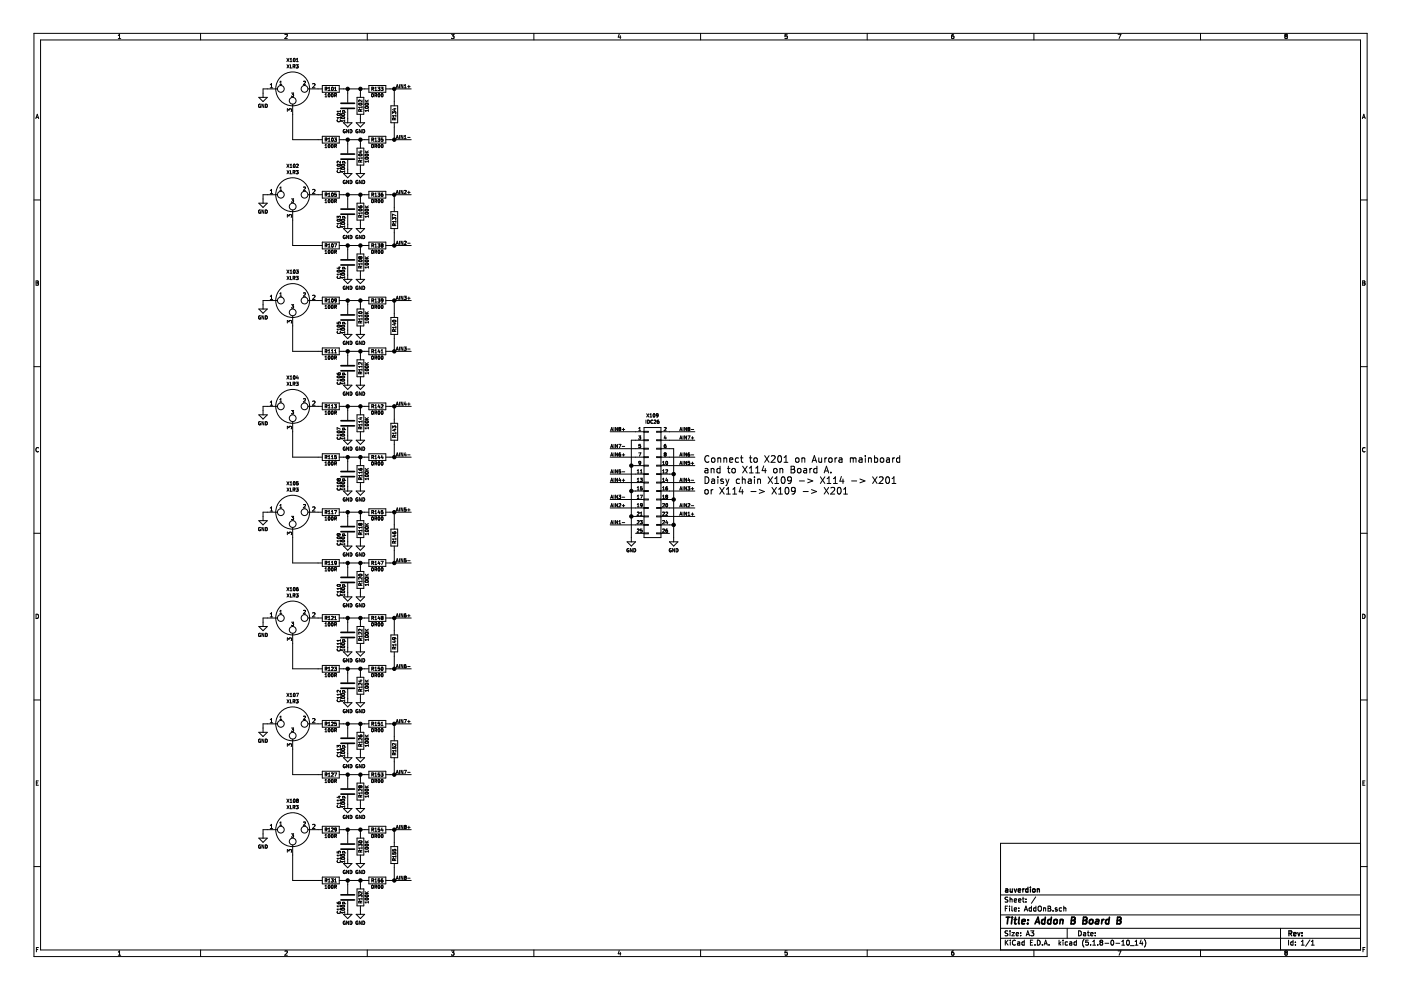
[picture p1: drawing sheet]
<svg xmlns="http://www.w3.org/2000/svg" width="297mm" height="210mm" viewBox="0 0 297 210" stroke-linecap="round" stroke-linejoin="round" font-family="sans-serif">
<path d="M.1 0h297v209.9h-297z" fill-rule="evenodd" fill="#fff" stroke="#fff" stroke-width=".21"/>
<g fill="none" stroke="#000" stroke-width=".21">
<path d="M7.2 7.1h282.7v195.7h-282.7zM8.6 8.5h279.9v192.9h-279.9zM25.1 8.2h.5M25.1 7.5l.2-.2v.9M42.5 7.1v1.4M57.3 18l.3-.3v.9M57.3 18.6h.5M58.8 18.8h-3v1.8M59.3 17.4l.2-.2v.7M59.3 17.9h.4M60.4 7.3h.4l.1 .2-.5 .7h.5M60.8 12.4l.5 .7"/>
<path d="M60.9 13.7l.4 .7M61.3 12.4l-.5 .7M61.3 13.7l-.4 .7M61.5 12.6l.2-.2v.7M61.5 13.1h.4M61.6 13.7v.7h.3M61.8 19.7h.5l-.3 .3 .3 .1-.1 .3h-.4M62.1 14.1h.4v-.3l-.4-.1v.7M62.3 12.4a.32 .32 0 0 1 .3 .3 .32 .32 0 0 1-.3 .3zM62.3 14.1l.2 .3M62.8 13.7h.4l-.2 .3 .2 .1v.2h-.4M62.8 13.1h.4"/>
<path d="M62.8 12.6l.2-.2v.7M64.4 17.3l.2-.1 .2 .2-.5 .5h.5M65.3 18.8h3M66.3 17.8l.3-.1 .2 .3-.6 .6h.6M68.3 18.1h3.6v1.5h-3.6zM68.9 18.9l.4-.1v-.2l-.4-.1v.7M69.1 18.9l.2 .3M69.6 19.2h.4M69.6 18.7l.2-.2v.7M69.7 19.9a.3 .3 0 0 1 .3 .3 .3 .3 0 0 1-.4 .3zM70.3 19.9l.1-.1a.32 .32 0 0 1 .3 .4 .32 .32 0 0 1-.4 .3zM70.4 18.5a.3 .3 0 0 1 .3 .3 .3 .3 0 0 1-.4 .3z"/>
<path d="M70.6 19.1v.1M70.9 19.2h.4M70.9 18.7l.2-.2v.7M71.9 18.8h6.3M73.7 18.8v2.9M76.4 18.8v1.8M77.9 7.1v1.4M78.2 18.1h3.6v1.5h-3.6zM78.8 18.9l.3-.1 .1-.2-.4-.1v.7M78.8 19.9l.1-.1a.32 .32 0 0 1 .3 .4 .32 .32 0 0 1-.4 .3zM79 18.9l.2 .3M79.5 18.7l.2-.2v.7"/>
<path d="M79.5 19.2h.4M80.1 18.5h.4l-.2 .3 .2 .1v.2h-.4M80.2 19.9a.3 .3 0 0 1 .4 .3 .3 .3 0 0 1-.4 .3zM80.8 18.5h.4l-.2 .3h.2M80.8 19.1l.4 .1M80.9 19.9l.1-.1a.32 .32 0 0 1 .2 .4 .32 .32 0 0 1-.3 .3zM81.2 18.8h.1M81.2 18.8v.3M81.2 19.1v.1M81.8 18.8h5.4M83.6 18.8v3.6M84 18.6l.2-.7 .3 .7"/>
<path d="M84.1 18.4h.3M84.7 17.9v.7M85.4 17.9v.7l-.4-.7v.7M85.7 18.1l.2-.2v.7M85.7 18.6h.4M86.4 18.4h.6M86.7 18.1v.5M95.7 7.3h.6l-.3 .3 .2 .1v.4h-.5M95.7 8.1h.1M113.2 7.1v1.4M131.3 7.2l-.2 .7h.5M131.5 7.6v.6"/>
<path d="M148.5 7.1v1.4M166.9 7.3h-.4l-.1 .4 .5-.1v.5h-.5M183.9 7.1v1.4M201.7 7.8l.2-.2h.3v.5M202.2 7.3h-.3l-.2 .3 .1 .5h.4M202.2 8.1h.1M219.2 7.1v1.4M237 7.3h.7l-.4 .9M254.5 7.1v1.4M272.6 7.6l-.2 .4 .2 .2 .3-.1M272.6 7.6l-.2-.1 .2-.2h.3l-.1 .3M272.6 7.6h.2"/>
<path d="M272.8 7.6l.1 .2v.3M272.9 8.1h.1M7.6 25.1l.3-.9 .3 .9M7.7 24.9h.4M54.9 20.6h1.8l-.9 .9zM55.2 22.1a.31 .31 0 0 0-.4 .3 .31 .31 0 0 0 .5 .3v-.2h-.2M56 22.1v.7l-.5-.7v.7M56.3 22.1a.36 .36 0 0 1 .4 .3 .36 .36 0 0 1-.4 .4zM59.3 39.8l.2-.1v.7M60.8 34.8l.5 .7M60.9 36.2l.4 .7M60.9 23.6v-.5l.4 .3 .1-.3h.3l.1 .1-.1 .4"/>
<path d="M61.3 34.8l-.5 .7M61.3 36.2l-.4 .7M61.5 35.5h.4M61.5 35l.2-.2v.7M61.6 36.2v.7h.3M62.1 22.1v7.5h6.2M62.1 36.5h.4v-.3h-.4v.7M62.3 34.8a.32 .32 0 0 1 .3 .4 .32 .32 0 0 1-.3 .2zM62.3 36.5l.2 .4M62.8 36.2h.4l-.2 .2 .2 .1v.3h-.4M62.8 34.9l.3-.1 .1 .2-.4 .5h.4M64.4 39.7h.2l.2 .1-.5 .6h.5"/>
<path d="M68.3 28.9h3.6v1.4h-3.6zM68.9 31.3h.4M68.9 20.5h.4M68.9 20l.2-.2v.7M68.9 30.8l.2-.2v.7M68.9 29.6h.4v-.3h-.4v.7M69.1 29.6l.2 .4M69.6 30h.4M69.6 29.5l.2-.2v.7M69.7 30.6a.3 .3 0 0 1 .3 .3 .3 .3 0 0 1-.4 .3zM70.3 30.7l.1-.1a.32 .32 0 0 1 .3 .4 .32 .32 0 0 1-.4 .2zM70.4 29.3a.3 .3 0 0 1 .3 .3 .3 .3 0 0 1-.4 .3z"/>
<path d="M70.9 29.3h.4l-.2 .2 .2 .1M70.9 31l.4-.1v-.3h-.4v.7M70.9 20.2h.4v-.3l-.4-.1v.7M71.1 20.2l.2 .3M71.1 31l.2 .3M71.3 29.6h.1M71.3 29.6v.3h-.4M71.5 34.9a.34 .34 0 0 1 .4-.1 .34 .34 0 0 1 .2 .3 .37 .37 0 0 1-.3 .1 .37 .37 0 0 1-.3-.3zM71.5 24.2a.34 .34 0 0 1 .4-.2 .34 .34 0 0 1 .2 .4 .37 .37 0 0 1-.3 .1 .37 .37 0 0 1-.3-.3zM71.5 36.2v.2a.33 .33 0 0 0 .4 .2 .33 .33 0 0 0 .2-.4M71.5 25.4v.2a.33 .33 0 0 0 .4 .2 .33 .33 0 0 0 .2-.4M71.9 29.6h6.3"/>
<path d="M72.2 34.2v.4l-.5-.4-.2 .1v.3M72.2 23.4v.4M72.2 24.7v.4M72.2 35.5v.4M72.2 24.9h-.7l.2 .2M72.2 23.6h-.7l.2 .2M72.2 35.7h-.7l.2 .2M72.4 35.6a.33 .33 0 0 1 .4-.1 .33 .33 0 0 1 .2 .3v.1a.34 .34 0 0 1-.4 .1 .34 .34 0 0 1-.2-.4zM72.4 24.9v-.1a.33 .33 0 0 1 .4-.1 .33 .33 0 0 1 .2 .4 .34 .34 0 0 1-.4 .1 .34 .34 0 0 1-.2-.3zM72.4 34.9a.34 .34 0 0 1 .4-.1 .34 .34 0 0 1 .2 .4 .37 .37 0 0 1-.3 .1 .37 .37 0 0 1-.3-.4zM72.4 24.2a.34 .34 0 0 1 .4-.2 .34 .34 0 0 1 .2 .4 .37 .37 0 0 1-.3 .1 .37 .37 0 0 1-.3-.3zM72.6 23.8h.7"/>
<path d="M72.6 34.6h.7M72.6 34.6l.2-.4 .2 .1v.3M72.6 23.8l.2-.3h.2v.3M72.8 36.8h1.8l-.9 .9zM72.8 26h1.8l-.9 .9zM73.1 25.4v.4M73.1 36.2v.4M73.1 25.6h-.7l.2 .2M73.1 36.4h-.7l.2 .2M73.2 38.3a.31 .31 0 0 0-.4 .3 .31 .31 0 0 0 .4 .3v-.3h-.1M73.2 27.5a.31 .31 0 0 0-.4 .3 .31 .31 0 0 0 .4 .3v-.2h-.1M73.7 23.2v2.8"/>
<path d="M73.7 29.6v2.9M73.7 33.9v2.9M73.9 27.5v.7l-.4-.7v.7M73.9 38.2v.7l-.4-.7v.7M74.2 27.5a.36 .36 0 0 1 .4 .3 .36 .36 0 0 1-.4 .4zM74.2 38.2a.36 .36 0 0 1 .4 .4 .36 .36 0 0 1-.4 .3zM75.5 26h1.8l-.9 .9zM75.5 36.8h1.8l-.9 .9zM75.7 20.6h1.4v3.6h-1.4zM75.7 31.4h1.4v3.6h-1.4zM75.9 27.5a.31 .31 0 0 0-.4 .3 .31 .31 0 0 0 .4 .3v-.2h-.1M75.9 38.3a.31 .31 0 0 0-.4 .3 .31 .31 0 0 0 .4 .3v-.3h-.1"/>
<path d="M76.1 32.7a.34 .34 0 0 1 .4-.1 .34 .34 0 0 1 .2 .4 .35 .35 0 0 1-.4 .1 .35 .35 0 0 1-.2-.4zM76.1 22a.34 .34 0 0 1 .4-.2 .34 .34 0 0 1 .2 .4 .35 .35 0 0 1-.4 .1 .35 .35 0 0 1-.2-.3zM76.1 23.3v.3h.7M76.1 34.1v.3h.7M76.1 23.2v.1M76.1 23.2h.3M76.1 34v.1M76.1 34h.3M76.3 32h.5M76.4 23.2v.1M76.4 34v.1M76.4 23.3v.3"/>
<path d="M76.4 34.1v.3M76.4 24.2v1.8M76.4 29.6v1.8M76.4 35v1.8M76.5 32v.4l-.5-.2M76.6 27.5v.7l-.4-.7v.7M76.6 38.2v.7l-.4-.7v.7M76.7 22.2h.1M76.7 33h.1M76.8 21.2v.4l-.5-.4-.2 .1v.3M76.8 22.5v.4M76.8 33.3v.4"/>
<path d="M76.8 23.2l-.4 .2M76.8 22.7h-.7l.2 .2M76.8 34l-.4 .2M76.8 33.5h-.7l.2 .2M76.9 27.5a.36 .36 0 0 1 .4 .3 .36 .36 0 0 1-.4 .4zM76.9 38.2a.36 .36 0 0 1 .4 .4 .36 .36 0 0 1-.4 .3zM77.4 21.6h.7M77.4 21.2l.4 .4M77.4 32.4h.7M77.4 32l.4 .4M77.4 33.4a.34 .34 0 0 1 .4-.1 .34 .34 0 0 1 .3 .4 .37 .37 0 0 1-.4 .1 .37 .37 0 0 1-.3-.4zM77.4 22h.1a.33 .33 0 0 1 .4-.1 .33 .33 0 0 1 .2 .3h-.1a.33 .33 0 0 1-.4 .1 .33 .33 0 0 1-.2-.3z"/>
<path d="M77.4 22.7a.34 .34 0 0 1 .4-.2 .34 .34 0 0 1 .3 .4 .37 .37 0 0 1-.4 .1 .37 .37 0 0 1-.3-.3zM77.5 32.7a.33 .33 0 0 1 .4-.1 .33 .33 0 0 1 .2 .4h-.1a.33 .33 0 0 1-.4 .1 .33 .33 0 0 1-.2-.3zM78.1 23.2v.4M78.1 34v.4M78.1 23.4h-.7l.2 .2M78.1 21.2l-.4 .3M78.1 34.2h-.7l.2 .2M78.1 32l-.4 .3M78.2 28.9h3.6v1.4h-3.6zM78.8 29.6h.3l.1-.3h-.4v.7M78.8 30.7l.1-.1a.32 .32 0 0 1 .3 .4 .32 .32 0 0 1-.4 .2zM79 29.6l.2 .4"/>
<path d="M79.5 20.2h.3v-.3l-.3-.1v.7M79.5 29.5l.2-.2v.7M79.5 31l.3-.1v-.2l-.3-.1v.7M79.5 30h.4M79.6 31l.3 .3M79.6 20.2l.3 .3M80.1 29.3h.4l-.2 .2 .2 .2v.2h-.4M80.2 30.6a.3 .3 0 0 1 .4 .3 .3 .3 0 0 1-.4 .3zM80.8 29.6h.4M80.8 29.6h.1M80.9 30.7l.1-.1a.32 .32 0 0 1 .2 .4 .32 .32 0 0 1-.3 .2zM81.2 29.6h.1"/>
<path d="M81.2 29.6v.3h-.4M81.2 29.3h-.4v.3M81.8 29.6h5.4M82.9 22.4h1.4v3.6h-1.4zM83.2 24.1v-.4l.3 .2 .1-.2h.3v.4M83.5 23.1h.4M83.6 26v3.6M83.6 25.4v-.3l-.3-.1-.1 .4h.7M83.7 23v.4l-.5-.2M83.9 24.3v.4M83.9 25l-.3 .2M83.9 24.5h-.7l.2 .2"/>
<path d="M84 29.4l.2-.7 .3 .7M84.1 29.2h.3M84.7 28.7v.7M85.4 28.7v.7l-.4-.7v.7M85.7 28.9l.2-.2v.7M85.7 29.4h.4M86.4 29.1h.6M288.9 25.1l.3-.9 .3 .9M288.9 24.9h.5M7.2 42.4h1.4M7.6 59.6l.5 .1-.1 .3 .2 .2-.2 .3h-.4zM7.6 60h.4"/>
<path d="M54.9 43.1h1.8l-.9 .9zM55.1 44.9h.2v.2M55.2 44.6a.32 .32 0 0 0-.4 .3 .32 .32 0 0 0 .4 .3M55.3 45.1l-.1 .1M56 44.5v.7l-.5-.7v.7M56.3 44.5a.36 .36 0 0 1 .4 .4 .36 .36 0 0 1-.4 .3zM57.3 41.1h.5M57.3 40.4l.3-.2v.9M58.8 41.3h-3v1.8M59.3 40.4h.4M60.8 57.2l.5 .7M60.9 58.6l.4 .7"/>
<path d="M60.9 46.1v-.6l.4 .3 .1-.2 .3-.1 .1 .2-.1 .4M61.3 57.2l-.5 .7M61.3 58.6l-.4 .7M61.5 57.4l.2-.2v.7M61.5 57.9h.4M61.6 58.6v.7h.3M61.8 42.2h.5l-.3 .2 .3 .2-.1 .2h-.4M62.1 44.5v7.6h6.2M62.1 59l.4-.1v-.2l-.4-.1v.7M62.3 57.3v-.1a.32 .32 0 0 1 .3 .4 .32 .32 0 0 1-.3 .3zM62.3 59l.2 .3M62.8 58.6h.4l-.2 .3 .2 .1v.2h-.4"/>
<path d="M62.8 57.2h.4l-.2 .3 .2 .1v.3h-.4M65.3 41.3h3M66.3 40.2h.3l.2 .2-.6 .7h.6M68.3 51.3h3.6v1.5h-3.6zM68.3 40.6h3.6v1.4h-3.6zM68.9 53.7h.4M68.9 43h.4M68.9 42.5l.2-.2v.7M68.9 53.2l.2-.2v.7M68.9 52.1l.4-.1v-.2l-.4-.1v.7M68.9 41.3h.4v-.3l-.4-.1v.7M69.1 41.3l.2 .3"/>
<path d="M69.1 52.1l.2 .3M69.6 52.4h.4M69.6 41.6h.4M69.6 41.1l.2-.2v.7M69.6 51.9l.2-.2v.7M69.6 53.7h.1M69.7 53.1a.3 .3 0 0 1 .3 .3 .3 .3 0 0 1-.4 .3zM69.7 42.3a.3 .3 0 0 1 .3 .3 .3 .3 0 0 1-.4 .3zM70.3 53.1l.1-.1a.32 .32 0 0 1 .3 .4 .32 .32 0 0 1-.4 .3zM70.3 53.7h.1M70.3 42.3h.1a.32 .32 0 0 1 .3 .3 .32 .32 0 0 1-.4 .3zM70.4 41a.3 .3 0 0 1 .3 .3 .3 .3 0 0 1-.4 .3z"/>
<path d="M70.4 51.7a.3 .3 0 0 1 .3 .3 .3 .3 0 0 1-.4 .3zM70.6 41h.1M70.9 51.7h.5l-.3 .7M70.9 53.4h.4v-.3l-.4-.1v.7M70.9 42.6h.4v-.3h-.4v.7M71.1 42.6l.2 .4M71.1 53.4l.2 .3M71.3 40.9h-.3l-.1 .4 .4-.1v.3l-.1 .1h-.3M71.5 46.3v-.5l.2 .3 .2-.3 .2 .1v.4M71.5 57.4a.34 .34 0 0 1 .4-.2 .34 .34 0 0 1 .2 .4 .37 .37 0 0 1-.3 .1 .37 .37 0 0 1-.3-.3zM71.5 46.6a.34 .34 0 0 1 .4-.1 .34 .34 0 0 1 .2 .3 .37 .37 0 0 1-.3 .1 .37 .37 0 0 1-.3-.3zM71.5 47.8v.2a.33 .33 0 0 0 .4 .3 .33 .33 0 0 0 .2-.5"/>
<path d="M71.5 58.6v.2a.33 .33 0 0 0 .4 .2 .33 .33 0 0 0 .2-.4M71.7 56.7h.5M71.9 41.3h6.3M71.9 52.1h6.3M71.9 56.6v.4l-.5-.2M72.2 47.4h-.7l.2 .2M72.2 47.2v.4M72.2 57.9v.4M72.2 58.1h-.7l.2 .2M72.4 58.1v-.1a.33 .33 0 0 1 .4-.1 .33 .33 0 0 1 .2 .4 .34 .34 0 0 1-.4 .1 .34 .34 0 0 1-.2-.3zM72.4 47.3a.33 .33 0 0 1 .4-.2 .33 .33 0 0 1 .2 .4 .34 .34 0 0 1-.4 .1 .34 .34 0 0 1-.2-.3zM72.4 46.6a.34 .34 0 0 1 .4-.1 .34 .34 0 0 1 .2 .3 .37 .37 0 0 1-.3 .1 .37 .37 0 0 1-.3-.3z"/>
<path d="M72.4 57.4a.34 .34 0 0 1 .4-.2 .34 .34 0 0 1 .2 .4 .37 .37 0 0 1-.3 .1 .37 .37 0 0 1-.3-.3zM72.6 46.2h.7M72.6 57h.7M72.6 57l.2-.3h.2v.3M72.6 46.2l.2-.3 .2 .1v.2M72.8 59.2h1.8l-.9 .9zM72.8 48.5h1.8l-.9 .9zM73.1 58.8h-.7l.2 .2M73.1 47.9v.3M73.1 58.6v.4M73.1 48.1h-.7l.2 .1M73.2 49.9a.31 .31 0 0 0-.4 .4 .31 .31 0 0 0 .4 .2v-.2h-.1"/>
<path d="M73.7 41.3v2.9M73.7 45.6v2.9M73.7 52.1v2.8M73.7 56.4v2.8M73.9 49.9v.7l-.4-.7v.7M74.2 49.9a.36 .36 0 0 1 .4 .4 .36 .36 0 0 1-.4 .3zM75.5 59.2h1.8l-.9 .9zM75.5 48.5h1.8l-.9 .9zM75.7 43.1h1.4v3.6h-1.4zM75.7 53.8h1.4v3.6h-1.4zM75.9 49.9a.31 .31 0 0 0-.4 .4 .31 .31 0 0 0 .4 .2v-.2h-.1M76.1 43.7v.2"/>
<path d="M76.1 44.4a.34 .34 0 0 1 .4-.1 .34 .34 0 0 1 .2 .3 .35 .35 0 0 1-.4 .2 .35 .35 0 0 1-.2-.4zM76.1 43.9h.1M76.1 43.9l.6 .1M76.2 54.4l-.1 .1 .1 .3M76.2 54.8h.1M76.2 54.4h.1M76.2 54.4l.2 .1M76.4 54.5l.1-.1 .3 .1-.2 .3-.2-.1M76.4 44l.1-.3h.2v.3M76.4 54.7l-.2 .1M76.4 54.5v.2M76.4 44h.1"/>
<path d="M76.4 41.3v1.8M76.4 46.7v1.8M76.4 52.1v1.7M76.4 57.4v1.8M76.4 46v-.3h-.3v.3h.7M76.4 56.8v-.3h-.3v.3h.7M76.6 49.9v.7l-.4-.7v.7M76.7 55.2a.33 .33 0 0 0-.4-.1 .33 .33 0 0 0-.2 .3h.6M76.7 55.2h.1M76.7 55.2v.2M76.7 44.6h.1M76.7 44h.1"/>
<path d="M76.7 55.4h.1M76.8 55.9h-.7l.2 .2M76.8 45.2h-.7l.2 .2M76.8 45v.4M76.8 55.8v.3M76.8 45.6l-.4 .3M76.8 56.4l-.4 .3M76.9 49.9a.36 .36 0 0 1 .4 .4 .36 .36 0 0 1-.4 .3zM77.4 54.4l.4 .4M77.4 44h.7M77.4 43.7l.4 .3M77.4 54.8h.7"/>
<path d="M77.4 55.9a.34 .34 0 0 1 .4-.2 .34 .34 0 0 1 .3 .4 .37 .37 0 0 1-.4 .1 .37 .37 0 0 1-.3-.3zM77.4 44.4h.1a.33 .33 0 0 1 .4-.1 .33 .33 0 0 1 .2 .3l-.1 .1a.33 .33 0 0 1-.4 .1 .33 .33 0 0 1-.2-.4zM77.4 45.1a.34 .34 0 0 1 .4-.1 .34 .34 0 0 1 .3 .3 .37 .37 0 0 1-.4 .1 .37 .37 0 0 1-.3-.3zM77.4 55.2h.1a.33 .33 0 0 1 .4-.1 .33 .33 0 0 1 .2 .3h-.1a.33 .33 0 0 1-.4 .1 .33 .33 0 0 1-.2-.3zM78.1 45.7v.4M78.1 56.5v.3M78.1 45.9h-.7l.2 .2M78.1 43.7l-.4 .2M78.1 56.7h-.7l.2 .1M78.1 54.4l-.4 .3M78.2 40.6h3.6v1.4h-3.6zM78.2 51.3h3.6v1.5h-3.6z"/>
<path d="M78.8 41.3h.3l.1-.3-.4-.1v.7M78.8 52.1l.3-.1 .1-.2-.4-.1v.7M78.8 53.1l.1-.1a.32 .32 0 0 1 .3 .4 .32 .32 0 0 1-.4 .3zM78.8 42.3h.1a.32 .32 0 0 1 .3 .3 .32 .32 0 0 1-.4 .3zM79 52.1l.2 .3M79 41.3l.2 .3M79.1 53.7h.1M79.5 53.4h.3v-.3l-.3-.1v.7M79.5 42.6h.3v-.3h-.3v.7M79.5 41.1l.2-.2v.7M79.5 51.9l.2-.2v.7M79.5 52.4h.4"/>
<path d="M79.5 41.6h.4M79.6 53.4l.3 .3M79.6 42.6l.3 .4M80.1 51.7h.4l-.2 .3 .2 .1v.2h-.4M80.1 40.9h.4l-.2 .3 .2 .1v.3h-.4M80.2 42.3a.3 .3 0 0 1 .4 .3 .3 .3 0 0 1-.4 .3zM80.2 53.1a.3 .3 0 0 1 .4 .3 .3 .3 0 0 1-.4 .3zM80.5 53.7h.1M80.8 51.8v.1M80.8 51.8l.1-.1 .3 .1M80.8 51.9l.1 .1M80.9 53.1l.1-.1a.32 .32 0 0 1 .2 .4 .32 .32 0 0 1-.3 .3z"/>
<path d="M80.9 42.3h.1a.32 .32 0 0 1 .2 .3 .32 .32 0 0 1-.3 .3zM80.9 41l-.1 .5 .4 .1v-.4l-.4 .1M80.9 52l-.1 .1 .1 .3h.3v-.3M80.9 52h.2M80.9 41h.1M81.1 52h.1M81.2 52v.1M81.2 40.9l-.3 .1M81.2 51.8v.1M81.2 51.9l-.1 .1M81.8 41.3h5.4M81.8 52.1h5.4"/>
<path d="M82.9 44.9h1.4v3.6h-1.4zM83.2 46.5v-.4l.3 .2 .1-.2h.3v.4M83.6 41.3v3.6M83.6 48.5v3.6M83.6 47.8v-.3h-.3l-.1 .3h.7M83.9 45.7l-.7-.3v.5M83.9 46.8v.4M83.9 47.4l-.3 .3M83.9 47h-.7l.2 .2M84 51.8l.2-.7 .3 .7M84 41.1l.2-.7 .3 .7M84.1 51.6h.3"/>
<path d="M84.1 40.9h.3M84.7 40.4v.7M84.7 51.1v.7M85.4 40.4v.7l-.4-.7v.7M85.4 51.1v.7l-.4-.7v.7M85.7 40.4h.3l.1 .2-.4 .5h.4M85.7 51.2l.3-.1 .1 .2-.4 .5h.4M86.4 51.6h.6M86.4 40.8h.6M86.7 40.5v.6M288.5 42.4h1.4M288.9 59.6l.5 .1-.2 .3 .2 .2-.1 .3h-.4z"/>
<path d="M288.9 60h.3M7.2 77.7h1.4M54.9 65.5h1.8l-.9 .9zM55.2 67a.31 .31 0 0 0-.4 .3 .31 .31 0 0 0 .5 .3v-.3h-.2M56 67v.7l-.5-.7v.7M56.3 67a.36 .36 0 0 1 .4 .3 .36 .36 0 0 1-.4 .4zM57.3 62.8l.3-.2v.9M57.3 63.5h.5M58.8 63.7h-3v1.8M59.3 62.3l.2-.2v.7M59.3 62.8h.4M60.8 79.7l.5 .7"/>
<path d="M60.9 68.5v-.6l.4 .3 .1-.2 .3-.1 .1 .2-.1 .4M61.3 79.7l-.5 .7M61.5 79.9l.2-.2v.7M61.8 64.6h.5l-.3 .3 .3 .1-.1 .2h-.4M62.1 67v7.5h6.2M62.3 79.8v-.1a.32 .32 0 0 1 .3 .3 .32 .32 0 0 1-.3 .3zM63 79.6l-.2 .5h.5M63.2 79.9v.5M64.4 62.1h.2l.2 .2-.5 .5h.5M65.3 63.7h3M66.3 62.7l.3-.1 .2 .2-.6 .7h.6M68.3 73.8h3.6v1.4h-3.6z"/>
<path d="M68.3 63h3.6v1.4h-3.6zM68.9 76.2h.4M68.9 65.4h.4M68.9 64.9l.2-.2v.7M68.9 75.7l.2-.2v.7M68.9 74.5h.4v-.3l-.4-.1v.7M68.9 63.7h.4v-.3h-.4v.7M69.1 74.5l.2 .3M69.1 63.7l.2 .4M69.6 74.8h.4M69.6 64.1h.4M69.6 63.6l.2-.2v.7"/>
<path d="M69.6 74.3l.2-.2v.7M69.6 65.3l.1 .1M69.7 64.7a.3 .3 0 0 1 .3 .4 .3 .3 0 0 1-.4 .2zM69.7 75.5a.3 .3 0 0 1 .3 .3 .3 .3 0 0 1-.4 .3zM70.3 74.8h.4M70.3 74.3l.2-.2v.7M70.3 65.3v.1M70.3 64.8v.5M70.3 75.5h.1a.32 .32 0 0 1 .3 .3 .32 .32 0 0 1-.4 .3zM70.3 64.7h.1a.34 .34 0 0 1 .2 .4 .34 .34 0 0 1-.3 .3M70.3 75.5v.1M70.3 64.7v.1"/>
<path d="M70.4 63.4a.3 .3 0 0 1 .3 .3 .3 .3 0 0 1-.4 .3zM70.9 74.8h.4M70.9 75.9l.4-.1v-.3h-.4v.7M70.9 65.1h.4v-.4h-.4v.7M70.9 74.3l.2-.2v.7M71.1 75.9l.2 .3M71.1 65.1l.2 .3M71.3 63.8l-.3-.1 .1-.3h.2v.4l-.1 .2-.2 .1M71.3 63.7v.1M71.3 63.7h.1M71.5 79.1v.2l.3 .1h.3v-.3h-.3l.1 .3M71.5 68.3v.3l.3 .1v-.4h.3l.1 .1-.1 .3"/>
<path d="M71.5 79.8a.34 .34 0 0 1 .4-.1 .34 .34 0 0 1 .2 .3 .37 .37 0 0 1-.3 .1 .37 .37 0 0 1-.3-.3zM71.5 69a.34 .34 0 0 1 .4-.1 .34 .34 0 0 1 .2 .4 .37 .37 0 0 1-.3 0 .37 .37 0 0 1-.3-.3zM71.5 70.3v.2a.33 .33 0 0 0 .4 .2 .33 .33 0 0 0 .2-.4M71.9 63.7h6.3M71.9 74.5h6.3M72.2 69.8h-.7l.2 .2M72.2 69.6v.4M72.4 79.8a.34 .34 0 0 1 .4-.1 .34 .34 0 0 1 .2 .3 .37 .37 0 0 1-.3 .1 .37 .37 0 0 1-.3-.3zM72.4 69.7a.33 .33 0 0 1 .4-.1 .33 .33 0 0 1 .2 .3v.1a.34 .34 0 0 1-.4 .1 .34 .34 0 0 1-.2-.4zM72.4 69.1a.34 .34 0 0 1 .4-.2 .34 .34 0 0 1 .2 .4 .37 .37 0 0 1-.3 .1 .37 .37 0 0 1-.3-.3zM72.6 68.7h.7M72.6 79.4h.7"/>
<path d="M72.6 68.4v.3M72.6 79.2v.2M72.7 79.1l-.1 .1M72.7 79.1h.3v.3M72.7 68.4h.3v.3M72.7 68.4h-.1M72.8 70.9h1.8l-.9 .9zM73.1 70.3v.4M73.1 70.5h-.7l.2 .2M73.2 72.4a.31 .31 0 0 0-.4 .3 .31 .31 0 0 0 .4 .3v-.3h-.1M73.2 60.7a.31 .31 0 0 0-.4 .3 .31 .31 0 0 0 .4 .3v-.2h-.1M73.7 63.7v2.9"/>
<path d="M73.7 68v2.9M73.7 74.5v2.9M73.7 78.8v2.9M73.9 60.7v.7l-.4-.7v.7M73.9 72.3v.7l-.4-.7v.7M74.2 60.7a.36 .36 0 0 1 .4 .3 .36 .36 0 0 1-.4 .4zM74.2 72.3a.36 .36 0 0 1 .4 .4 .36 .36 0 0 1-.4 .3zM75.5 70.9h1.8l-.9 .9zM75.7 65.5h1.4v3.6h-1.4zM75.7 76.3h1.4v3.6h-1.4zM75.9 60.7a.31 .31 0 0 0-.4 .3 .31 .31 0 0 0 .4 .3v-.2h-.1M75.9 72.4a.31 .31 0 0 0-.4 .3 .31 .31 0 0 0 .4 .3v-.3h-.1"/>
<path d="M76.1 66.2v-.1a.33 .33 0 0 1 .4-.1 .33 .33 0 0 1 .2 .4 .33 .33 0 0 1-.4 .1 .33 .33 0 0 1-.2-.3zM76.4 63.7v1.8M76.4 69.1v1.8M76.4 74.5v1.8M76.4 79.9v1.8M76.4 68.5v-.3l-.3-.1v.4h.7M76.4 79.2v-.3h-.3v.3h.7M76.6 60.7v.7l-.4-.7v.7M76.6 72.3v.7l-.4-.7v.7M76.8 78.4h-.7l.2 .2M76.8 76.9v.4l-.5-.4-.2 .1v.3M76.8 67h-.7l.2 .2"/>
<path d="M76.8 66.8v.4M76.8 67.4v.4M76.8 77.5v.4M76.8 78.2v.4M76.8 78.9l-.4 .2M76.8 77.7h-.7l.2 .2M76.8 68.1l-.4 .2M76.8 67.6h-.7l.2 .2M76.9 60.7a.36 .36 0 0 1 .4 .3 .36 .36 0 0 1-.4 .4zM76.9 72.3a.36 .36 0 0 1 .4 .4 .36 .36 0 0 1-.4 .3zM77.4 77.3h.7M77.4 76.9l.4 .4"/>
<path d="M77.4 66.5h.7M77.4 66.1l.4 .4M77.4 78.3a.34 .34 0 0 1 .4-.1 .34 .34 0 0 1 .3 .3 .37 .37 0 0 1-.4 .1 .37 .37 0 0 1-.3-.3zM77.4 66.9l.1-.1a.33 .33 0 0 1 .4-.1 .33 .33 0 0 1 .2 .4h-.1a.33 .33 0 0 1-.4 .1 .33 .33 0 0 1-.2-.3zM77.4 67.5a.34 .34 0 0 1 .4-.1 .34 .34 0 0 1 .3 .4 .37 .37 0 0 1-.4 .1 .37 .37 0 0 1-.3-.4zM77.4 77.7l.1-.1a.33 .33 0 0 1 .4-.1 .33 .33 0 0 1 .2 .3l-.1 .1a.33 .33 0 0 1-.4 .1 .33 .33 0 0 1-.2-.3zM78.1 68.1v.4M78.1 78.9v.4M78.1 79.1h-.7l.2 .2M78.1 76.9l-.4 .2M78.1 68.3h-.7l.2 .2M78.1 66.1l-.4 .3"/>
<path d="M78.2 63h3.6v1.4h-3.6zM78.2 73.8h3.6v1.4h-3.6zM78.8 63.7h.3l.1-.3h-.4v.7M78.8 74.5h.3l.1-.3-.4-.1v.7M78.8 75.6l.1-.1a.3 .3 0 0 1 .3 .3 .3 .3 0 0 1-.4 .3zM79 74.5l.2 .3M79 63.7l.2 .4M79.1 64.7h-.1a.34 .34 0 0 0-.2 .4 .34 .34 0 0 0 .3 .3M79.1 75.5v.1M79.1 64.7v.1M79.1 64.8v.5M79.1 65.3v.1"/>
<path d="M79.5 63.6l.2-.2v.7M79.5 74.3l.2-.2v.7M79.5 74.8h.4M79.5 64.1h.4M79.6 75.9l.3 .3M79.6 65.1l.3 .3M79.8 75.5v.1M79.8 64.7h-.3v.7M79.8 75.5h-.3v.7M79.8 75.8l-.3 .1M79.8 64.7v.1M79.8 65.1h-.3"/>
<path d="M79.8 65v.1M79.8 64.8v.2M79.8 75.6v.2M79.8 75.8h.1M80.1 63.4h.4l-.2 .2 .2 .2v.2h-.4M80.2 64.7a.3 .3 0 0 1 .4 .4 .3 .3 0 0 1-.4 .2zM80.2 75.5a.3 .3 0 0 1 .4 .3 .3 .3 0 0 1-.4 .3zM80.3 74.1l-.2 .5h.5M80.5 74.4v.4M80.5 65.3v.1M80.8 74.3l.2-.2v.7M80.8 74.8h.4"/>
<path d="M80.9 64.8l.1-.1a.32 .32 0 0 1 .2 .4 .32 .32 0 0 1-.3 .2zM80.9 75.6l.1-.1a.32 .32 0 0 1 .2 .3 .32 .32 0 0 1-.3 .3zM81.2 63.8l-.4-.1 .1-.3h.3v.4l-.1 .2-.2 .1M81.2 63.7v.1M81.2 63.7h.1M81.8 63.7h5.4M81.8 74.5h5.4M82.9 67.3h1.4v3.6h-1.4zM83.3 68v-.1a.33 .33 0 0 1 .4-.1 .33 .33 0 0 1 .2 .4 .33 .33 0 0 1-.4 .1 .33 .33 0 0 1-.2-.3zM83.5 68.6h.4M83.6 63.7v3.6M83.6 70.9v3.6"/>
<path d="M83.6 70.3v-.3l-.3-.1-.1 .4h.7M83.7 68.5v.4l-.5-.1M83.9 69.2v.4M83.9 69.9l-.3 .2M83.9 69.4h-.7l.2 .2M84 63.5l.2-.7 .3 .7M84 74.3l.2-.7 .3 .7M84.1 63.3h.3M84.1 74.1h.3M84.7 62.8v.7M84.7 73.6v.7M85.4 62.8v.7l-.4-.7v.7"/>
<path d="M85.4 73.6v.7l-.4-.7v.7M85.7 62.8h.4l-.2 .3h.2v.3M85.7 63.4v.1M85.7 73.6h.4l-.2 .2 .2 .1M85.7 63.5h.4M86.1 73.9h.1M86.1 63.4v.1M86.1 73.9v.3h-.4M86.4 63.2h.6M86.4 74h.6M86.7 63v.5M288.5 77.7h1.4"/>
<path d="M8.2 95a.41 .41 0 0 0-.6 .4 .41 .41 0 0 0 .6 .3M54.9 88h1.8l-.9 .9zM55.2 89.4a.31 .31 0 0 0-.4 .3 .31 .31 0 0 0 .5 .3v-.2h-.2M56 89.4v.7l-.5-.7v.7M56.3 89.4a.36 .36 0 0 1 .4 .3 .36 .36 0 0 1-.4 .4zM57.3 85.3l.3-.3v.9M57.3 85.9h.5M58.8 86.2h-3v1.8M59.3 84.7l.2-.2v.7M59.3 85.2h.4M60.9 81l.4 .7M60.9 90.9v-.5l.4 .3 .1-.3h.3l.1 .2-.1 .3"/>
<path d="M61.3 81l-.4 .7M61.5 80.4h.4M61.6 81v.7h.3M61.8 87h.5l-.3 .3 .3 .1-.1 .3h-.4M62.1 89.4v7.5h6.2M62.1 81.4h.4v-.3l-.4-.1v.7M62.3 81.4l.2 .3M62.8 81h.4l-.2 .3 .2 .1v.3h-.4M64.4 84.6l.2-.1 .2 .2-.5 .5h.5M65.3 86.2h3M66.3 85.1l.3-.1 .2 .3-.6 .6h.6M68.3 96.2h3.6v1.4h-3.6z"/>
<path d="M68.3 85.4h3.6v1.5h-3.6zM68.9 98.6h.4M68.9 87.8h.4M68.9 87.3l.2-.2v.7M68.9 98.1l.2-.2v.7M68.9 86.2l.4-.1v-.2l-.4-.1v.7M68.9 96.9h.4v-.3h-.4v.7M69.1 96.9l.2 .4M69.1 86.2l.2 .3M69.6 97.3h.4M69.6 86.5h.4M69.6 86l.2-.2v.7"/>
<path d="M69.6 96.8l.2-.2v.7M69.7 98a.3 .3 0 0 1 .3 .3 .3 .3 0 0 1-.4 .2zM69.7 87.2a.3 .3 0 0 1 .3 .3 .3 .3 0 0 1-.4 .3zM70.3 97.3h.4M70.3 86.5h.4M70.3 86l.2-.2v.7M70.3 96.8l.2-.2v.7M70.3 98l.1-.1a.32 .32 0 0 1 .3 .4 .32 .32 0 0 1-.4 .2zM70.3 87.2l.1-.1a.32 .32 0 0 1 .3 .4 .32 .32 0 0 1-.4 .3zM70.3 87.2h.1M70.9 85.8h.4l-.2 .3 .2 .1v.2M70.9 86.4v.1"/>
<path d="M70.9 97.2h.4M70.9 98.3h.4v-.3l-.4-.1v.7M70.9 86.5h.4M70.9 87.5h.4v-.3l-.4-.1v.7M71.1 98.3l.2 .3M71.1 87.5l.2 .3M71.3 96.9h.1M71.3 96.6h-.3l-.1 .3h.4M71.3 96.9v.3M71.3 97.2h.1M71.3 86.4v.1M71.5 91.5a.34 .34 0 0 1 .4-.2 .34 .34 0 0 1 .2 .4 .37 .37 0 0 1-.3 .1 .37 .37 0 0 1-.3-.3z"/>
<path d="M71.5 81v.2a.33 .33 0 0 0 .4 .3 .33 .33 0 0 0 .2-.5M71.5 92.7v.2a.33 .33 0 0 0 .4 .2 .33 .33 0 0 0 .2-.4M71.9 86.2h6.3M71.9 96.9h6.3M72.2 80.4v.4M72.2 92v.4M72.2 91l-.7-.3v.4M72.2 92.2h-.7l.2 .2M72.2 80.6h-.7l.2 .2M72.4 92.2v-.1a.33 .33 0 0 1 .4-.1 .33 .33 0 0 1 .2 .4 .34 .34 0 0 1-.4 .1 .34 .34 0 0 1-.2-.3zM72.4 91.5a.34 .34 0 0 1 .4-.2 .34 .34 0 0 1 .2 .4 .37 .37 0 0 1-.3 .1 .37 .37 0 0 1-.3-.3zM72.6 91.1h.7"/>
<path d="M72.6 91.1l.2-.3h.2v.3M72.8 93.3h1.8l-.9 .9zM72.8 81.7h1.8l-.9 .9zM73.1 92.9h-.7l.2 .2M73.1 81.1v.4M73.1 92.7v.4M73.1 81.3h-.7l.2 .2M73.2 94.8a.31 .31 0 0 0-.4 .3 .31 .31 0 0 0 .4 .3v-.2h-.1M73.2 83.1a.31 .31 0 0 0-.4 .4 .31 .31 0 0 0 .4 .2v-.2h-.1M73.7 86.2v2.8M73.7 90.5v2.8M73.7 96.9v2.9"/>
<path d="M73.9 83.1v.7l-.4-.7v.7M73.9 94.8v.7l-.4-.7v.7M74.2 83.1a.36 .36 0 0 1 .4 .4 .36 .36 0 0 1-.4 .3zM74.2 94.8a.36 .36 0 0 1 .4 .3 .36 .36 0 0 1-.4 .4zM75.5 93.3h1.8l-.9 .9zM75.5 81.7h1.8l-.9 .9zM75.7 88h1.4v3.5h-1.4zM75.7 98.7h1.4v3.6h-1.4zM75.9 83.1a.31 .31 0 0 0-.4 .4 .31 .31 0 0 0 .4 .2v-.2h-.1M75.9 94.8a.31 .31 0 0 0-.4 .3 .31 .31 0 0 0 .4 .3v-.2h-.1M76.1 99.4v.2l.3 .1h.3v-.3M76.3 88.6h.5"/>
<path d="M76.4 99.4l.1 .3M76.4 99.3h.3M76.4 99.3v.1M76.4 86.2v1.8M76.4 91.5v1.8M76.4 96.9v1.8M76.4 90.9v-.3h-.3v.3h.7M76.5 88.5v.4l-.5-.1M76.6 83.1v.7l-.4-.7v.7M76.6 94.8v.7l-.4-.7v.7M76.7 99.3v.1M76.8 89.4h-.7l.2 .2"/>
<path d="M76.8 89.2v.4M76.8 89.9v.4M76.8 100v.4M76.8 90.5l-.4 .3M76.8 90.1h-.7l.2 .2M76.9 83.1a.36 .36 0 0 1 .4 .4 .36 .36 0 0 1-.4 .3zM76.9 94.8a.36 .36 0 0 1 .4 .3 .36 .36 0 0 1-.4 .4zM77.4 99.7h.7M77.4 99.3l.4 .4M77.4 88.9h.7M77.4 88.5l.4 .4M77.4 90a.34 .34 0 0 1 .4-.2 .34 .34 0 0 1 .3 .4 .37 .37 0 0 1-.4 .1 .37 .37 0 0 1-.3-.3z"/>
<path d="M77.5 89.3a.33 .33 0 0 1 .4-.1 .33 .33 0 0 1 .2 .3l-.1 .1a.33 .33 0 0 1-.4 .1 .33 .33 0 0 1-.2-.4zM78.1 90.6v.4M78.1 99.3l-.4 .3M78.1 90.8h-.7l.2 .2M78.1 88.5l-.4 .3M78.2 85.4h3.6v1.5h-3.6zM78.2 96.2h3.6v1.4h-3.6zM78.8 86.2l.3-.1 .1-.2-.4-.1v.7M78.8 96.9h.3l.1-.3h-.4v.7M78.8 98l.1-.1a.32 .32 0 0 1 .3 .4 .32 .32 0 0 1-.4 .2zM78.9 87.2a.3 .3 0 0 1 .3 .3 .3 .3 0 0 1-.4 .3zM79 96.9l.2 .4"/>
<path d="M79 86.2l.2 .3M79.1 87.2h.1M79.5 98.3h.3v-.3l-.3-.1v.7M79.5 86l.2-.2v.7M79.5 96.8l.2-.2v.7M79.5 97.3h.4M79.5 86.5h.4M79.6 98.3l.3 .3M79.6 87.5l.3 .3M79.8 87.2l-.3-.1v.7M79.8 87.2h.1M79.8 87.2v.3h-.3"/>
<path d="M80.2 87.2a.3 .3 0 0 1 .4 .3 .3 .3 0 0 1-.4 .3zM80.2 98a.3 .3 0 0 1 .4 .3 .3 .3 0 0 1-.4 .2zM80.3 96.5l-.2 .5h.5M80.3 85.8l-.2 .5h.5M80.5 86v.5M80.5 96.8v.5M80.8 85.9l.3-.1 .1 .2-.4 .5h.4M80.9 98l.1-.1a.32 .32 0 0 1 .2 .4 .32 .32 0 0 1-.3 .2zM80.9 87.2l.1-.1a.32 .32 0 0 1 .2 .4 .32 .32 0 0 1-.3 .3zM81 96.5l-.2 .5h.4M81.2 96.8v.5M81.8 86.2h5.4"/>
<path d="M81.8 96.9h5.4M82.9 89.7h1.4v3.6h-1.4zM83.2 90.8v-.5l.3 .3 .1-.3 .3 .1v.4M83.5 91.1h.4M83.6 86.2v3.5M83.6 93.3v3.6M83.6 92.7v-.3h-.3l-.1 .3h.7M83.7 91v.4l-.5-.2M83.9 91.7v.3M83.9 92.3l-.3 .2M83.9 91.8h-.7l.2 .2M84 85.9l.2-.7 .3 .7"/>
<path d="M84 96.7l.2-.7 .3 .7M84.1 96.5h.3M84.1 85.7h.3M84.7 85.2v.7M84.7 96v.7M85.4 85.2v.7l-.4-.7v.7M85.4 96v.7l-.4-.7v.7M85.9 96l-.2 .5h.5M85.9 85.2l-.2 .5h.5M86.1 85.5v.4M86.1 96.2v.5M86.4 96.4h.6"/>
<path d="M86.4 85.7h.6M86.7 85.4v.5M129.4 96.9h7.1M129.4 91.5h7.1M129.4 95.1h7.1M129.5 91.3l.2-.7 .2 .7M129.5 94.9l.2-.7 .2 .7M129.5 96.7l.2-.7 .2 .7M129.5 91.1h.4M129.5 94.7h.4M129.5 96.5h.4M130.2 90.6v.7"/>
<path d="M130.2 94.2v.7M130.2 96v.7M130.2 99.6v.7M130.9 90.6v.7l-.4-.7v.7M130.9 94.2v.7l-.4-.7v.7M130.9 96v.7l-.4-.7v.7M130.9 99.6v.7l-.4-.7v.7M131.2 94.2h.4l-.3 .7M131.3 99.9h-.1M131.3 99.9h.2M131.3 90.9v.4h.2M131.3 90.9h.2"/>
<path d="M131.5 90.9l.1 .4M131.5 90.7h-.2v.2M131.5 96l-.2 .1-.1 .5 .1 .1 .3-.1-.1-.3-.3 .1M131.5 90.7h.1M131.5 99.9h.1M131.6 90.7l-.1 .2M131.6 99.9l-.1 .4-.3-.1M131.6 99.6h-.3l-.1 .3M131.6 91.3h-.1M131.9 91.1h.6M131.9 94.7h.6M131.9 96.4h.6"/>
<path d="M132.2 90.8v.5M132.2 96.2v.5M133.9 98.7h2.6M135.1 99.8l.2-.2v.7M135.4 92.4h.4l-.2 .3h.2v.4M135.4 93.1h.1M135.4 96h.5l-.3 .7M135.4 90.8l.2-.2v.7M135.4 91.3h.4M135.4 93.1h.4M135.8 99.8l.2-.2v.7M135.8 94.2h-.3l-.1 .3h.4v.3h-.4"/>
<path d="M135.8 93.1h.1M135.8 98.1l-.3 .1v-.3h.3v.4l-.3 .2M136.5 93.3h-2.6v21.6M136.5 98.6h.9v.2h-.9M136.5 90.6h3.6v23.4h-3.6zM136.5 91.5h.9v.1h-.9M136.5 93.2h.9v.2h-.9M136.5 95h.9v.2h-.9M136.5 96.8h.9v.2h-.9M137 89.1v.7M137.1 87.7l.5 .7M137.3 89.1h.2a.36 .36 0 0 1 .2 .4 .36 .36 0 0 1-.4 .3z"/>
<path d="M137.6 87.7l-.5 .7M137.8 88.4h.4M137.8 87.9l.2-.2v.7M138.4 89.1a.31 .31 0 0 0-.4 .3 .31 .31 0 0 0 .4 .3M138.5 87.8l.1-.1a.32 .32 0 0 1 .3 .4 .32 .32 0 0 1-.4 .2zM138.6 87.8h-.1M138.7 89.1h.2l.2 .2-.5 .5h.5M139.2 87.8v.3h.3M139.2 87.8h.1M139.2 87.8h.3v.3M139.5 88.1l-.1 .3h-.2M139.5 88v.1"/>
<path d="M139.7 89.1l-.3 .1-.1 .4 .4 .1v-.3l-.4 .1M140.1 93.3h7.2M140.1 96.9h7.2M140.1 98.6h-.9v.2h.9M140.1 96.8h-.9v.2h.9M140.1 95h-.9v.2h.9M140.1 93.2h-.9v.2h.9M140.1 91.5h-.9v.1h.9M140.1 91.5h7.2M140.1 98.7h7.2M140.1 95.1h2.7v19.8M140.5 98.5h.4"/>
<path d="M140.5 98l.2-.2v.7M140.5 99.8l.2-.2v.7M140.8 90.7l.3-.1 .1 .2-.4 .5h.4M140.8 96.1v.1M140.8 96.1l.2-.1 .2 .1M140.8 96.2l.2 .1M141 96.3a.22 .22 0 0 0-.2 .3 .22 .22 0 0 0 .4 0 .22 .22 0 0 0-.1-.3M141 96.3h.1M141 92.4l-.2 .5h.5M141.2 94.2l-.3 .2-.1 .4 .2 .1 .2-.1v-.3l-.4 .1M141.2 92.7v.4M141.2 97.9a.33 .33 0 0 1 .4 .2 .33 .33 0 0 1-.3 .4l-.1-.3z"/>
<path d="M141.2 96.1v.1M141.2 96.2l-.1 .1M141.3 97.8l-.1 .1M141.5 99.6l-.3 .1M141.5 99.6v.1M141.5 99.7v.2l-.4 .4h.5M144.1 98.5l.3-.7 .2 .7M144.1 96.7l.3-.7 .2 .7M144.1 93.1l.3-.7 .2 .7M144.1 91.3l.3-.7 .2 .7M144.2 92.9h.3M144.2 91.1h.3"/>
<path d="M144.2 98.3h.3M144.2 96.5h.3M144.8 90.6v.7M144.8 92.4v.7M144.8 96v.7M144.8 97.8v.7M145.6 90.6v.7l-.4-.7v.7M145.6 92.4v.7l-.4-.7v.7M145.6 96v.7l-.4-.7v.7M145.6 97.8v.7l-.4-.7v.7M145.8 92.4h.5l-.3 .7M145.9 98.1h.3l.1 .3-.2 .1-.2-.1"/>
<path d="M145.9 98.1h.1M146 90.9l-.1-.1 .1-.2 .3 .2-.2 .1M146 90.9a.22 .22 0 0 0-.1 .3 .22 .22 0 0 0 .2 .1l.2-.1-.2-.3M146 90.9h.1M146.2 96l-.3 .2v.4l.1 .1 .2-.1v-.3l-.3 .1M146.2 97.8h-.3v.3M146.6 91.1h.5M146.6 98.2h.5M146.6 96.4h.5M146.6 92.9h.5M146.8 92.6v.5M146.8 98v.5"/>
<path d="M149.5 99.4h.5l.1 .9M150.1 99.7l-.6 .1-.1 .1 .2 .4 .5-.1M150.3 96.7a.64 .64 0 0 0-.9 .6 .64 .64 0 0 0 .8 .7l.1-.1M150.8 99.5l.2-.2 .3 .1 .1 .9M150.8 99.3v1M150.9 97.2l.2-.1 .4 .1 .1 .6-.2 .2h-.3l-.2-.1zM152.2 97.2l.2-.1h.3l.1 .9M152.2 97.1v.9M152.7 99.4l-.4-.1-.3 .3 .1 .6h.6M152.7 98.9v1.4M153.5 97.2l.2-.1h.3l.1 .9M153.5 97.1v.9"/>
<path d="M154.2 99.3h.6M154.4 98.9v1.2l.4 .2M154.7 97.5l.7-.1-.1-.3h-.4l-.2 .2 .1 .7h.5M155.3 99.4l.3-.1 .3 .3v.4l-.3 .3-.4-.3zM156.6 97.1h-.4l-.3 .2 .1 .7h.6M157 97.1h.5M157.2 96.6v1.2l.3 .2M157.5 98.9l.9 1.4M158.4 98.9l-.9 1.4M158.9 97.1h.5M158.9 99.2l.4-.3v1.4M159.1 96.6v1.2l.3 .2"/>
<path d="M160 97.1h.3l.3 .2v.5l-.3 .2h-.3l-.2-.2zM160.2 99.2l.4-.3v1.4M161.9 98.8l-.3 1h.9M162.1 96.6l1 1.4M162.3 99.3v1M163.1 96.6l-1 1.4M163.5 96.7l.6-.1 .3 .4-.9 1h.9M164.1 99.5l.2-.2 .4 .2 .1 .5-.2 .2-.3 .1-.2-.2zM165 96.7l.2-.1a.76 .76 0 0 1 .5 .7 .76 .76 0 0 1-.5 .7l-.3-.5zM165.4 99.5l.2-.2 .3 .1 .1 .9M165.4 99.3v1M166.2 98h.8"/>
<path d="M166.2 97l.4-.4v1.4M167.7 98.9l.7 .1v.4l-.2 .1 .3 .2v.3l-.2 .3h-.6zM167.7 99.5h.5M168.7 97.2l.2-.1h.4l.1 .2-.1 .7h-.4l-.2-.1zM169.1 99.5l.2-.2 .5 .2v.5l-.1 .2-.4 .1-.2-.2zM170 97.2l.2-.1h.4v.9M170 97.1v.9M170.4 99.4h.6v.9M171 99.7h-.4l-.2 .2 .2 .4 .4-.1M171.7 99.3v1M172.1 99.3l-.4 .3M172.2 98l.5-1.4 .4 1.4"/>
<path d="M172.3 97.6h.7M173.2 99.4l-.4-.1-.3 .3 .2 .6h.5M173.2 98.9v1.4M173.6 97.1l.1 .9h.3l.2-.1M174.2 97.1v.9M174.9 99.9h.7M174.9 97.1v.9M175.3 97.1l-.4 .2M175.8 97.1h.4l.2 .2v.5l-.2 .2h-.4l-.1-.2zM177 97.1v.9M177.5 97.1l-.5 .2M177.9 97.1h.6v.9"/>
<path d="M178.5 97.4l-.6 .1-.1 .2 .3 .3h.4M180.3 97.2l.4-.1 .2 .2M180.3 97.1v.9M180.9 97.3l.2-.2h.3l.1 .9M180.9 97.3v.7M182.2 97.1h.5l.1 .9M182.8 97.4l-.6 .1-.1 .2 .2 .3h.5M183.5 96.6v.1M183.5 97.1v.9M184.1 97.2l.2-.1h.4v.9M184.1 97.1v.9M185.4 97.1h.4l.3 .2-.1 .7h-.6"/>
<path d="M185.4 96.6v1.4M186.7 97.2l.2-.1 .4 .1 .1 .6-.2 .2h-.3l-.2-.1zM188 97.1h.5l.1 .9M188.6 97.4l-.5 .1-.2 .2 .2 .3h.5M189.3 97.1v.9M189.7 97.1l-.4 .2M190.8 97.1h-.5l-.2 .2 .1 .7h.6M190.8 96.6v1.4M289.4 95a.41 .41 0 0 0-.5 .4 .41 .41 0 0 0 .5 .3M7.2 113.1h1.4M54.9 110.4h1.8l-.9 .9zM55.1 112.2h.2v.3"/>
<path d="M55.2 111.9a.32 .32 0 0 0-.4 .3 .32 .32 0 0 0 .4 .3M55.3 112.5h-.1M56 111.8v.7l-.5-.7v.7M56.3 111.8a.36 .36 0 0 1 .4 .4 .36 .36 0 0 1-.4 .3zM57.3 107.7l.3-.2v.9M57.3 108.4h.5M58.8 108.6h-3v1.8M59.3 107.2l.2-.2v.7M59.3 107.7h.4M60.8 102.1l.5 .7M60.9 103.5l.4 .7M60.9 113.4v-.6l.4 .3 .1-.2 .3-.1 .1 .2-.1 .4"/>
<path d="M61.3 102.1l-.5 .7M61.3 103.5l-.4 .7M61.5 102.3l.2-.2v.7M61.5 102.8h.4M61.6 103.5v.7h.3M61.8 109.5h.5l-.3 .2 .3 .2-.1 .2h-.4M62.1 111.8v7.6h6.2M62.1 103.8h.4v-.3h-.4v.7M62.3 102.2v-.1a.32 .32 0 0 1 .3 .4 .32 .32 0 0 1-.3 .2zM62.3 103.8l.2 .4M62.8 103.5h.4l-.2 .2 .2 .2v.2h-.4M63.2 102.1h-.3l-.1 .4 .4-.1v.3h-.4"/>
<path d="M64.4 107h.2l.2 .2-.5 .5h.5M65.3 108.6h3M66.3 107.6l.3-.1 .2 .2-.6 .7h.6M68.3 118.6h3.6v1.5h-3.6zM68.3 107.9h3.6v1.4h-3.6zM68.9 110.3h.4M68.9 109.8l.2-.2v.7M68.9 108.6h.4v-.3l-.4-.1v.7M68.9 119.4l.4-.1v-.2l-.4-.1v.7M69.1 119.4l.2 .3M69.1 108.6l.2 .3M69.6 119.7h.4"/>
<path d="M69.6 108.9h.4M69.6 108.4l.2-.2v.7M69.6 119.2l.2-.2v.7M69.7 109.6a.3 .3 0 0 1 .3 .3 .3 .3 0 0 1-.4 .3zM70.3 119.7h.4M70.3 108.9h.4M70.3 119.2l.2-.2v.7M70.3 108.4l.2-.2v.7M70.3 109.7l.1-.1a.32 .32 0 0 1 .3 .3 .32 .32 0 0 1-.4 .3zM70.9 108.2h.5l-.3 .7M70.9 110l.4-.1v-.3h-.4v.7M71.1 110l.2 .3"/>
<path d="M71.3 119.3l-.3 .1v-.3l.2-.1 .1 .2v.3l-.3 .2M71.5 102.2a.34 .34 0 0 1 .4-.1 .34 .34 0 0 1 .2 .4 .37 .37 0 0 1-.3 .1 .37 .37 0 0 1-.3-.4zM71.5 113.9a.34 .34 0 0 1 .4-.1 .34 .34 0 0 1 .2 .3 .37 .37 0 0 1-.3 .1 .37 .37 0 0 1-.3-.3zM71.5 103.5v.2a.33 .33 0 0 0 .4 .2 .33 .33 0 0 0 .2-.4M71.5 115.1v.2a.33 .33 0 0 0 .4 .3 .33 .33 0 0 0 .2-.5M71.8 101.6l.1-.1 .3 .1-.1 .3-.3-.1M71.8 101.6l-.2-.1-.1 .1 .1 .3 .2-.1M71.8 101.6v.2M71.8 113.2h.1M71.9 113.2h.1M71.9 113.2v.3l-.4-.1v-.2h.4l.2 .1 .1 .2M71.9 108.6h6.3"/>
<path d="M71.9 119.4h6.3M72.2 102.8v.4M72.2 114.5v.4M72.2 114.7h-.7l.2 .2M72.2 103h-.7l.2 .2M72.4 102.9a.33 .33 0 0 1 .4-.1 .33 .33 0 0 1 .2 .3v.1a.34 .34 0 0 1-.4 .1 .34 .34 0 0 1-.2-.4zM72.4 114.6a.33 .33 0 0 1 .4-.1 .33 .33 0 0 1 .2 .3 .34 .34 0 0 1-.4 .1 .34 .34 0 0 1-.2-.3zM72.4 113.9a.34 .34 0 0 1 .4-.1 .34 .34 0 0 1 .2 .3 .37 .37 0 0 1-.3 .1 .37 .37 0 0 1-.3-.3zM72.4 102.3a.34 .34 0 0 1 .4-.2 .34 .34 0 0 1 .2 .4 .37 .37 0 0 1-.3 .1 .37 .37 0 0 1-.3-.3zM72.6 101.9h.7M72.6 113.5h.7M72.6 101.9l.2-.4 .2 .1v.3"/>
<path d="M72.6 113.5l.2-.3 .2 .1v.2M72.8 115.8h1.8l-.9 .9zM72.8 104.1h1.8l-.9 .9zM73.1 103.5v.4M73.1 115.2v.4M73.1 115.4h-.7l.2 .2M73.1 103.7h-.7l.2 .2M73.2 117.2a.31 .31 0 0 0-.4 .4 .31 .31 0 0 0 .4 .2v-.2h-.1M73.2 105.6a.31 .31 0 0 0-.4 .3 .31 .31 0 0 0 .4 .3v-.3h-.1M73.7 101.2v2.9M73.7 108.6v2.9M73.7 112.9v2.9"/>
<path d="M73.7 119.4v2.8M73.9 105.5v.7l-.4-.7v.7M73.9 117.2v.7l-.4-.7v.7M74.2 117.2a.36 .36 0 0 1 .4 .4 .36 .36 0 0 1-.4 .3zM74.2 105.5a.36 .36 0 0 1 .4 .4 .36 .36 0 0 1-.4 .3zM75.5 115.8h1.8l-.9 .9zM75.5 104.1h1.8l-.9 .9zM75.7 110.4h1.4v3.6h-1.4zM75.9 105.6a.31 .31 0 0 0-.4 .3 .31 .31 0 0 0 .4 .3v-.3h-.1M75.9 117.2a.31 .31 0 0 0-.4 .4 .31 .31 0 0 0 .4 .2v-.2h-.1M76.1 101.4v.3h.7M76.1 113v.4h.7"/>
<path d="M76.1 111.3h.1M76.1 113h.1M76.1 113h.3M76.1 111.3l.1 .1M76.1 101.3v.1M76.1 101.3h.3M76.2 111l-.1 .3M76.2 111.4h.1M76.2 111h.1M76.2 111l.2 .1M76.4 111.2l-.2 .2M76.4 111.1l.2-.1 .1 .3"/>
<path d="M76.4 111.1v.1M76.4 111.2l.3 .1M76.4 113h.1M76.4 101.3v.1M76.4 101.4v.3M76.4 113v.4M76.4 102.3v1.8M76.4 108.6v1.8M76.4 114v1.8M76.4 119.4v1.8M76.6 105.5v.7l-.4-.7v.7M76.6 117.2v.7l-.4-.7v.7"/>
<path d="M76.7 111.3h.1M76.8 100.8h-.7l.2 .2M76.8 111.8h-.7l.2 .2M76.8 100.6v.4M76.8 111.6v.4M76.8 112.3v.4M76.8 113l-.4 .2M76.8 112.5h-.7l.2 .2M76.8 101.3l-.4 .2M76.8 100.2h-.7l.2 .2M76.9 105.5a.36 .36 0 0 1 .4 .4 .36 .36 0 0 1-.4 .3zM76.9 117.2a.36 .36 0 0 1 .4 .4 .36 .36 0 0 1-.4 .3z"/>
<path d="M77.4 111.4h.7M77.4 111l.4 .4M77.4 100.8a.34 .34 0 0 1 .4-.2 .34 .34 0 0 1 .3 .4 .37 .37 0 0 1-.4 .1 .37 .37 0 0 1-.3-.3zM77.4 112.4a.34 .34 0 0 1 .4-.1 .34 .34 0 0 1 .3 .3 .37 .37 0 0 1-.4 .1 .37 .37 0 0 1-.3-.3zM77.4 100.1h.1a.33 .33 0 0 1 .4-.1 .33 .33 0 0 1 .2 .3h-.1a.33 .33 0 0 1-.4 .1 .33 .33 0 0 1-.2-.3zM77.4 111.8l.1-.1a.33 .33 0 0 1 .4-.1 .33 .33 0 0 1 .2 .4h-.1a.33 .33 0 0 1-.4 .1 .33 .33 0 0 1-.2-.3zM78.1 101.3v.4M78.1 113v.4M78.1 113.2h-.7l.2 .2M78.1 111l-.4 .3M78.1 101.5h-.7l.2 .2M78.2 107.9h3.6v1.4h-3.6z"/>
<path d="M78.2 118.6h3.6v1.5h-3.6zM78.8 108.6h.3l.1-.3-.4-.1v.7M78.8 119.4l.3-.1 .1-.2-.4-.1v.7M78.8 109.7l.1-.1a.32 .32 0 0 1 .3 .4 .32 .32 0 0 1-.4 .2zM79 119.4l.2 .3M79 108.6l.2 .3M79.5 110l.3-.1v-.2l-.3-.1v.7M79.5 108.4l.2-.2v.7M79.5 119.2l.2-.2v.7M79.5 119.7h.4M79.5 108.9h.4M79.6 110l.3 .3"/>
<path d="M80.2 109.6a.3 .3 0 0 1 .4 .3 .3 .3 0 0 1-.4 .3zM80.3 119l-.2 .5h.5M80.3 108.2l-.2 .5h.5M80.5 108.5v.4M80.5 119.2v.5M80.8 119h.4l-.3 .7M80.8 108.5v.1M80.8 108.5h.4M80.9 109.7l.1-.1a.32 .32 0 0 1 .2 .3 .32 .32 0 0 1-.3 .3zM81.2 108.5v.1M81.2 108.6v.3h-.4M81.2 108.2h-.4v.4"/>
<path d="M81.8 108.6h5.4M81.8 119.4h5.4M82.9 112.2h1.4v3.6h-1.4zM83.2 112.8l.1 .2 .2 .2 .4-.1v-.3h-.4l.1 .4M83.5 113.5h.4M83.6 108.6v3.6M83.6 115.8v3.6M83.6 115.1v-.3h-.3l-.1 .3h.7M83.7 113.4v.4l-.5-.1M83.9 114.1v.4M83.9 114.8l-.3 .2M83.9 114.3h-.7l.2 .2"/>
<path d="M84 119.2l.2-.7 .3 .7M84 108.4l.2-.7 .3 .7M84.1 119h.3M84.1 108.2h.3M84.7 107.7v.7M84.7 118.5v.7M85.4 107.7v.7l-.4-.7v.7M85.4 118.5v.7l-.4-.7v.7M85.7 119.1h.4M86.1 107.7h-.4v.3h.4v.3h-.4M86.1 118.5h-.4v.3l.4-.1v.4M86.1 119.1h.1"/>
<path d="M86.4 118.9h.6M86.4 108.1h.6M86.7 107.8v.6M129.4 107.7h7.1M129.4 100.5h7.1M129.4 102.3h7.1M129.4 105.9h7.1M129.4 111.3h7.1M129.5 111.1l.2-.7 .2 .7M129.5 100.3l.2-.7 .2 .7M129.5 102.1l.2-.7 .2 .7M129.5 105.7l.2-.7 .2 .7"/>
<path d="M129.5 107.5l.2-.7 .2 .7M129.5 110.9h.4M129.5 107.3h.4M129.5 101.9h.4M129.5 100.1h.4M129.5 105.5h.4M130.2 101.4v.7M130.2 105v.7M130.2 106.8v.7M130.2 110.4v.7M130.9 101.4v.7l-.4-.7v.7M130.9 105v.7l-.4-.7v.7"/>
<path d="M130.9 106.8v.7l-.4-.7v.7M130.9 110.4v.7l-.4-.7v.7M131.2 105.6l.3 .1M131.2 105h.4l-.2 .3h.2v.3M131.2 106.8h.3l.1 .2-.4 .5h.4M131.2 111.1h.4M131.2 110.6l.2-.2v.7M131.4 101.4l-.2 .5h.4M131.5 101.6v.5M131.6 105.6l-.1 .1M131.9 107.2h.6M131.9 100h.6"/>
<path d="M131.9 110.8h.6M131.9 101.8h.6M131.9 105.4h.6M132.2 101.6v.5M132.2 106.9v.6M133 114.9h1.8l-.9 .9zM133.3 116.4a.31 .31 0 0 0-.4 .3 .31 .31 0 0 0 .5 .2v-.2h-.2M133.9 104.1h2.6M133.9 109.5h2.6M134.1 116.3v.7l-.5-.7v.7M134.4 116.3a.36 .36 0 0 1 .4 .4 .36 .36 0 0 1-.4 .3zM134.8 113.1h1.7"/>
<path d="M135.1 112.2h.3l.1 .2-.4 .5h.4M135.1 105.2l.2-.2v.7M135.1 108.6h.3l.1 .2-.4 .5h.4M135.1 100.3h.4M135.1 101.6l.2-.2v.7M135.1 103.4l.2-.2v.7M135.1 107l.2-.2v.7M135.1 102.1h.4M135.1 103.9h.4M135.1 105.7h.4M135.1 107.5h.4M135.1 110.4h.3l.1 .2-.4 .5h.4"/>
<path d="M135.7 101.4h.5l-.3 .3 .3 .1-.1 .3-.4-.1M135.7 110.4h.5l-.3 .2 .3 .2-.1 .2h-.4M135.7 105h.5l-.3 .7M135.8 109.3h.4M135.8 100.3h.4M135.8 108.8l.2-.2v.7M135.8 103.8v.1M135.8 112.5h.3l.1 .2-.2 .2-.2-.1M135.8 112.5h.1M136.1 103.2h-.3v.3l.4 .1-.1 .3h-.3M136.1 112.2h-.3v.3M136.2 107.1l-.3 .1-.1-.4 .4 .1-.1 .5-.3 .1"/>
<path d="M136.5 102.2h.9v.2h-.9M136.5 113h.9v.2h-.9M136.5 109.4h.9v.2h-.9M136.5 100.4h.9v.2h-.9M136.5 104h.9v.2h-.9M136.5 105.8h.9v.2h-.9M136.5 107.6h.9v.2h-.9M136.5 111.2h.9v.2h-.9M140.1 113.1h1.8M140.1 107.7h7.2M140.1 102.2h-.9v.2h.9M140.1 113h-.9v.2h.9"/>
<path d="M140.1 109.4h-.9v.2h.9M140.1 111.2h-.9v.2h.9M140.1 107.6h-.9v.2h.9M140.1 105.8h-.9v.2h.9M140.1 104h-.9v.2h.9M140.1 100.4h-.9v.2h.9M140.1 100.5h2.7M140.1 102.3h7.2M140.1 104.1h7.2M140.1 105.9h2.7M140.1 109.5h7.2M140.1 111.3h2.7"/>
<path d="M140.5 101.6l.2-.2v.7M140.5 103.4l.2-.2v.7M140.5 105.2l.2-.2v.7M140.5 100.3h.4M140.5 102.1h.4M140.5 103.9h.4M140.5 105.7h.4M140.5 106.8h.3l.1 .2-.4 .5h.4M140.5 108.6h.3M140.5 112.2h.3M140.5 108.6h.1M140.5 110.4h.3"/>
<path d="M140.5 110.4h.1M140.5 112.2h.1M140.8 108.6h.1M140.8 110.4h.1M140.8 112.2h.1M140.9 108.6v.3l-.4 .4h.4M140.9 110.4v.3l-.4 .4h.4M140.9 112.2v.3l-.4 .4h.4M141.2 106.8h.1a.34 .34 0 0 1 .3 .3 .34 .34 0 0 1-.3 .4l-.1-.3zM141.3 105.3l-.1 .1 .1 .3 .3-.2-.2-.2M141.3 105.3l-.1-.1 .1-.2 .3 .1-.2 .2M141.3 105.3h.1"/>
<path d="M141.3 101.4l-.1 .5h.4M141.3 110.3l-.1 .5h.4M141.5 103.2h-.2l-.1 .3v.3l.3 .1v-.4l-.3 .1M141.5 112.2h-.2l-.1 .3v.3h.3v-.3l-.3 .1M141.5 101.6v.5M141.5 110.6v.5M141.5 108.6h-.3M141.5 108.6h.1M141.5 108.6v.3l-.4 .4h.5M141.9 114.9h1.8l-.9 .9zM142.3 116.4a.31 .31 0 0 0-.4 .3 .31 .31 0 0 0 .4 .2v-.2h-.1M143 116.3v.7l-.4-.7v.7"/>
<path d="M143.3 116.3a.36 .36 0 0 1 .5 .4 .36 .36 0 0 1-.5 .3zM144.1 109.3l.3-.7 .2 .7M144.1 107.5l.3-.7 .2 .7M144.1 103.9l.3-.7 .2 .7M144.1 102.1l.3-.7 .2 .7M144.2 103.7h.3M144.2 109.1h.3M144.2 107.3h.3M144.2 101.9h.3M144.8 101.4v.7M144.8 103.2v.7M144.8 106.8v.7"/>
<path d="M144.8 108.6v.7M145.6 101.4v.7l-.4-.7v.7M145.6 103.2v.7l-.4-.7v.7M145.6 106.8v.7l-.4-.7v.7M145.6 108.6v.7l-.4-.7v.7M145.8 103.2h.5l-.3 .3h.2v.3h-.4M145.9 106.8h.2l.2 .2-.5 .5h.5M145.9 109.3h.4M145.9 108.8l.2-.2v.7M146 101.4l-.1 .5h.4M146.2 101.6v.5M146.6 107.2h.5"/>
<path d="M146.6 109h.5M146.6 103.6h.5M146.6 101.8h.5M146.8 103.4v.5M146.8 108.7v.6M149.5 103.9l.2-.1 .4 .1 .1 .6-.2 .2-.3 .1-.2-.2zM149.5 101.1a.72 .72 0 0 1 .8 .7 .72 .72 0 0 1-.8 .7zM150.8 103.8v1M150.9 101.6h.5l.1 .9M151.2 103.8l-.4 .3M151.5 101.9l-.6 .1v.2l.2 .3 .4-.1M152.2 101.1v.1"/>
<path d="M152.2 101.6v.9M152.6 103.3l.9 1.5M153.3 101.6h-.3l-.2 .2 .1 .2 .4 .1v.3h-.5M153.5 103.3l-.9 1.5M153.9 101.6l.3 .9M154 103.7l.4-.4v1.5M154 104.8h.8M154.2 102.5l-.3 .5M154.6 101.6l-.4 .9M155.4 104.8h.8M155.4 103.7l.4-.4v1.5M156.8 101.6h-.4l-.3 .2 .2 .6h.5"/>
<path d="M157.1 103.3l-.4 1h.9M157.4 101.7l.2-.1h.3l.1 .9M157.4 101.1v1.4M157.4 103.8v1M158.7 101.6h.5l.1 .9M158.9 100.3h.8M159.2 104.2h1.1M159.3 101.9l-.5 .1-.2 .2 .2 .3 .5-.1M160 101.1v.1M160 101.6v.9M160.2 100.3h.8M160.6 101.7l.2-.1h.4v.9"/>
<path d="M160.6 101.6v.9M161 103.8l1.1 .4-1.1 .4M162.9 101.1l.9 1.4M163.7 103.3l.9 1.5M163.8 101.1l-.9 1.4M164.3 102.5h.8M164.3 101.5l.4-.4v1.4M164.6 103.3l-.9 1.5M165.1 104.8h.8M165.1 103.7l.4-.4v1.5M165.8 101.2l.2-.1a.75 .75 0 0 1 .5 .7 .75 .75 0 0 1-.5 .7l-.4-.5zM166.6 103.5l.2-.2a.75 .75 0 0 1 .5 .7 .75 .75 0 0 1-.5 .8l-.3-.6z"/>
<path d="M167.8 101.7l-.3 .3-.4-.1-.1-.7 .5-.1 .3 .3-.1 .8-.2 .2-.4 .1M168.6 103.9l-.3 .3-.4-.1-.1-.2 .1-.4 .4-.2 .3 .3-.1 .8-.2 .3-.4 .1M169.5 102h1.1M170.3 104.2h1.1M171.2 101.6l1.1 .4-1.1 .4M172.1 103.8l1 .4-1 .4M173.9 101.1l1 1.4M174.7 100.3l.5-1.4 .5 1.4M174.7 103.3l1 1.5M174.9 101.1l-1 1.4M175.4 102.5h.8M175.4 101.5l.4-.4v1.4"/>
<path d="M175.7 103.3l-1 1.5M176.2 100.1v.2M176.2 103.5l.5-.2 .2 .2 .1 .2-.9 1.1h.9M176.7 102.5h.8M176.7 101.5l.4-.4v1.4M177.7 103.5l.1-.2a.75 .75 0 0 1 .6 .7 .75 .75 0 0 1-.6 .8l-.3-.6zM178.4 101l-.3 1h.8M178.7 101.6v.9M178.9 104.8h.8M178.9 103.7l.4-.4v1.5M180.6 102h1M182.3 101.6l1.1 .4-1.1 .4"/>
<path d="M185 101.1l1 1.4M186 101.1l-1 1.4M186.4 101.2l.6-.1 .2 .4-.8 1h.8M187.9 101.2l.2-.1a.76 .76 0 0 1 .5 .7 .76 .76 0 0 1-.5 .7l-.3-.5zM189.1 102.5h.8M189.1 101.5l.4-.4v1.4M288.5 113.1h1.4M7.6 130.2a.46 .46 0 0 1 .6 .5 .46 .46 0 0 1-.6 .4zM54.9 132.8h1.8l-.9 .9zM55.2 134.3a.31 .31 0 0 0-.4 .3 .31 .31 0 0 0 .5 .3v-.2h-.2M56 134.3v.7l-.5-.7v.7M56.3 134.3a.36 .36 0 0 1 .4 .3 .36 .36 0 0 1-.4 .4z"/>
<path d="M57.3 130.2l.3-.3v.9M57.3 130.8h.5M58.8 131h-3v1.8M59.3 129.6l.2-.2v.7M59.3 130.1h.4M60.8 124.6l.5 .7M60.9 125.9l.4 .7M60.9 135.8v-.5l.4 .3 .1-.3h.3l.1 .1-.1 .4M61.3 124.6l-.5 .7M61.3 125.9l-.4 .7M61.5 124.8l.2-.2v.7M61.5 125.3h.4"/>
<path d="M61.6 125.9v.7h.3M61.8 131.9h.5l-.3 .3 .3 .1-.1 .3h-.4M62.1 134.3v7.5h6.2M62.1 126.3l.4-.1v-.2l-.4-.1v.7M62.3 124.6a.32 .32 0 0 1 .3 .3 .32 .32 0 0 1-.3 .3zM62.3 126.3l.2 .3M62.8 125.9h.4l-.2 .3 .2 .1v.2h-.4M62.9 124.9h.3v.3h-.3zM62.9 124.9h-.1M63 124.6l-.2 .3M63 124.6h.1M63.2 124.6h-.2"/>
<path d="M64.4 129.5l.2-.1 .2 .2-.5 .5h.5M65.3 131h3M66.3 130l.3-.1 .2 .3-.6 .6h.6M68.3 130.3h3.6v1.5h-3.6zM68.9 132.7h.4M68.9 121.1h.4M68.9 120.6l.2-.2v.7M68.9 132.2l.2-.2v.7M68.9 131.1l.4-.1v-.3h-.4v.7M69.1 131.1l.2 .3M69.6 131.4h.4M69.6 130.9l.2-.2v.7"/>
<path d="M69.6 132.7h.1M69.7 120.4a.3 .3 0 0 1 .3 .3 .3 .3 0 0 1-.4 .3zM69.7 132.1a.3 .3 0 0 1 .3 .3 .3 .3 0 0 1-.4 .3zM70.3 130.7h.2l.2 .2-.5 .5h.5M70.3 120.4h.1a.32 .32 0 0 1 .3 .3 .32 .32 0 0 1-.4 .3zM70.3 132.7h.1M70.3 132.1l.1-.1a.32 .32 0 0 1 .3 .4 .32 .32 0 0 1-.4 .3zM70.9 120.7h.4v-.3h-.4v.7M70.9 131.4h.4M70.9 132.4h.4v-.3l-.4-.1v.7M70.9 130.9l.2-.2v.7M71.1 132.4l.2 .3"/>
<path d="M71.1 120.7l.2 .4M71.5 124a.33 .33 0 0 1 .4-.1 .33 .33 0 0 1 .2 .3 .33 .33 0 0 1-.4 .1 .33 .33 0 0 1-.2-.3zM71.5 125.9v.2a.33 .33 0 0 0 .4 .2 .33 .33 0 0 0 .2-.4M71.5 137.6v.2a.33 .33 0 0 0 .4 .2 .33 .33 0 0 0 .2-.4M71.9 131h6.3M72.2 135.8h-.7l.2 .2M72.2 124.6v.4M72.2 125.3v.3M72.2 135.6v.4M72.2 136.3v.4M72.2 136.9v.4M72.2 136.5h-.7l.2 .2"/>
<path d="M72.2 125.5h-.7l.2 .1M72.2 137.1h-.7l.2 .2M72.2 124.8h-.7l.2 .2M72.4 125.4v-.1a.33 .33 0 0 1 .4-.1 .33 .33 0 0 1 .2 .4 .34 .34 0 0 1-.4 .1 .34 .34 0 0 1-.2-.3zM72.4 137a.33 .33 0 0 1 .4-.1 .33 .33 0 0 1 .2 .3v.1a.34 .34 0 0 1-.4 .1 .34 .34 0 0 1-.2-.4zM72.4 124.7a.34 .34 0 0 1 .4-.1 .34 .34 0 0 1 .2 .3 .37 .37 0 0 1-.3 .1 .37 .37 0 0 1-.3-.3zM72.4 136.4a.34 .34 0 0 1 .4-.2 .34 .34 0 0 1 .2 .4 .37 .37 0 0 1-.3 .1 .37 .37 0 0 1-.3-.3zM72.6 136h.7M72.6 124.3h.7M72.6 124.3l.2-.3h.2v.3M72.6 136l.2-.4 .2 .1v.3M72.8 126.5h1.8l-.9 .9z"/>
<path d="M72.8 138.2h1.8l-.9 .9zM73.1 126.1h-.7l.2 .2M73.1 125.9v.4M73.1 137.6v.4M73.1 137.8h-.7l.2 .2M73.2 128a.31 .31 0 0 0-.4 .3 .31 .31 0 0 0 .4 .3v-.2h-.1M73.2 139.7a.31 .31 0 0 0-.4 .3 .31 .31 0 0 0 .4 .3v-.3h-.1M73.7 123.7v2.8M73.7 131v2.9M73.7 135.3v2.9M73.9 128v.7l-.4-.7v.7M73.9 139.7v.7l-.4-.7v.7"/>
<path d="M74.2 128a.36 .36 0 0 1 .4 .3 .36 .36 0 0 1-.4 .4zM74.2 139.7a.36 .36 0 0 1 .4 .3 .36 .36 0 0 1-.4 .4zM75.5 126.5h1.8l-.9 .9zM75.5 138.2h1.8l-.9 .9zM75.7 121.2h1.4v3.6h-1.4zM75.7 132.8h1.4v3.6h-1.4zM75.9 128a.31 .31 0 0 0-.4 .3 .31 .31 0 0 0 .4 .3v-.2h-.1M75.9 139.7a.31 .31 0 0 0-.4 .3 .31 .31 0 0 0 .4 .3v-.3h-.1M76.1 121.8v.1a.34 .34 0 0 0 .3 .2 .34 .34 0 0 0 .3-.3M76.1 133.8h.1M76.1 121.8h.1M76.1 121.8h.6"/>
<path d="M76.4 124.8v1.7M76.4 131v1.8M76.4 136.4v1.8M76.4 124.1v-.3h-.3v.3h.7M76.4 135.8v-.3l-.3-.1v.4h.7M76.6 128v.7l-.4-.7v.7M76.6 139.7v.7l-.4-.7v.7M76.7 121.8h.1M76.8 123.3h-.7l.2 .2M76.8 133.4v.4l-.5-.4-.2 .1v.3M76.8 134.1v.4l-.5-.4-.2 .1v.3M76.8 122.4v.4l-.5-.4-.2 .1v.3"/>
<path d="M76.8 123.1v.4M76.8 134.7v.4M76.8 135.4l-.4 .2M76.8 134.9h-.7l.2 .2M76.8 123.7l-.4 .3M76.9 128a.36 .36 0 0 1 .4 .3 .36 .36 0 0 1-.4 .4zM76.9 139.7a.36 .36 0 0 1 .4 .3 .36 .36 0 0 1-.4 .4zM77.4 133.8h.7M77.4 133.4l.4 .4M77.4 122.1h.7M77.4 121.7l.4 .4M77.4 122.5h.1a.33 .33 0 0 1 .4-.1 .33 .33 0 0 1 .2 .3l-.1 .1a.33 .33 0 0 1-.4 .1 .33 .33 0 0 1-.2-.4z"/>
<path d="M77.4 123.2a.34 .34 0 0 1 .4-.2 .34 .34 0 0 1 .3 .4 .37 .37 0 0 1-.4 .1 .37 .37 0 0 1-.3-.3zM77.4 134.2h.1a.33 .33 0 0 1 .4-.1 .33 .33 0 0 1 .2 .3h-.1a.33 .33 0 0 1-.4 .1 .33 .33 0 0 1-.2-.3zM77.4 134.9a.34 .34 0 0 1 .4-.2 .34 .34 0 0 1 .3 .4 .37 .37 0 0 1-.4 .1 .37 .37 0 0 1-.3-.3zM78.1 123.8v.4M78.1 135.4v.4M78.1 135.6h-.7l.2 .2M78.1 133.4l-.4 .3M78.1 124h-.7l.2 .2M78.1 121.7l-.4 .3M78.2 130.3h3.6v1.5h-3.6zM78.8 131.1l.3-.1 .1-.3h-.4v.7M78.8 132.1l.1-.1a.32 .32 0 0 1 .3 .4 .32 .32 0 0 1-.4 .3z"/>
<path d="M78.8 120.4h.1a.32 .32 0 0 1 .3 .3 .32 .32 0 0 1-.4 .3zM79 131.1l.2 .3M79.1 132.7h.1M79.5 120.7h.3v-.3h-.3v.7M79.5 130.9l.2-.2v.7M79.5 131.4h.4M79.6 132.4l.3 .3M79.6 120.7l.3 .4M79.8 132.4h-.3M79.8 132.3v.1M79.8 132.3v-.2l-.3-.1v.7M80.2 132.1a.3 .3 0 0 1 .4 .3 .3 .3 0 0 1-.4 .3z"/>
<path d="M80.2 120.4a.3 .3 0 0 1 .4 .3 .3 .3 0 0 1-.4 .3zM80.3 130.6l-.2 .5h.5M80.5 130.9v.5M80.5 132.7h.1M80.8 130.8h.1M80.8 130.8l.1-.1 .3 .1M80.8 130.8l.1 .2M80.9 120.4h.1a.32 .32 0 0 1 .2 .3 .32 .32 0 0 1-.3 .3zM80.9 132.1l.1-.1a.32 .32 0 0 1 .2 .4 .32 .32 0 0 1-.3 .3zM80.9 131l-.1 .1 .1 .3 .3-.1v-.2M80.9 131h.2M81.1 131h.1"/>
<path d="M81.2 131v.1M81.2 130.8h.1M81.2 130.8l-.1 .2M81.8 131h5.4M82.9 134.6h1.4v3.6h-1.4zM83.5 135.9h.4M83.5 135.2l.1 .4h-.3l-.1-.3 .2-.1h.4l.1 .3M83.6 131v3.6M83.6 138.2v3.6M83.6 137.6v-.3l-.3-.1-.1 .4h.7M83.7 135.8v.5l-.5-.2M83.9 136.5v.4"/>
<path d="M83.9 137.2l-.3 .2M83.9 136.7h-.7l.2 .2M84 130.8l.2-.7 .3 .7M84.1 130.6h.3M84.7 130.1v.7M85.4 130.1v.7l-.4-.7v.7M85.7 130.5l.4-.1v.3M85.7 130.7l.1 .1M85.8 130.8h.3M86.1 130.1l-.4 .2v.4M86.1 130.7v.1M86.4 130.5h.6"/>
<path d="M86.7 130.3v.5M288.9 130.2a.46 .46 0 0 1 .5 .5 .46 .46 0 0 1-.5 .4zM7.2 148.4h1.4M54.9 155.3h1.8l-.9 .9zM55.2 156.7a.31 .31 0 0 0-.4 .4 .31 .31 0 0 0 .5 .2v-.2h-.2M56 156.7v.7l-.5-.7v.7M56.3 156.7a.36 .36 0 0 1 .4 .4 .36 .36 0 0 1-.4 .3zM57.3 152.6l.3-.3v.9M57.3 153.2h.5M58.8 153.5h-3v1.8M59.3 152l.2-.2v.8M59.3 152.6h.4"/>
<path d="M60.8 147l.5 .7M60.9 148.3l.4 .7M60.9 158.2v-.5l.4 .3 .1-.3h.3l.1 .2-.1 .3M61.3 147l-.5 .7M61.3 148.3l-.4 .7M61.5 147.2l.2-.2v.7M61.5 147.7h.4M61.6 148.3v.7h.3M61.8 154.4h.5l-.3 .2 .3 .1-.1 .3h-.4M62.1 156.7v7.5h6.2M62.1 148.7h.4v-.3l-.4-.1v.7M62.3 147.1v-.1a.32 .32 0 0 1 .3 .3 .32 .32 0 0 1-.3 .3z"/>
<path d="M62.3 148.7l.2 .3M62.8 148.3h.4l-.2 .3 .2 .1v.3h-.4M62.8 147h.5l-.3 .7M64.4 151.9l.2-.1 .2 .2-.5 .6h.5M65.3 153.5h3M66.3 152.4l.3-.1 .2 .3-.6 .6h.6M68.3 152.8h3.6v1.4h-3.6zM68.3 141.1h3.6v1.4h-3.6zM68.9 155.2h.4M68.9 143.5h.4M68.9 143l.2-.2v.7M68.9 154.7l.2-.2v.7"/>
<path d="M68.9 153.5h.4v-.3l-.4-.1v.7M68.9 141.8h.4v-.3l-.4-.1v.7M69.1 153.5l.2 .3M69.1 141.8l.2 .3M69.6 153.8h.4M69.6 142.1h.4M69.6 141.6l.2-.2v.7M69.6 153.3l.2-.2v.7M69.6 143.4l.1 .1M69.7 142.8a.31 .31 0 0 1 .3 .3 .31 .31 0 0 1-.3 .4zM69.7 154.5a.3 .3 0 0 1 .3 .3 .3 .3 0 0 1-.4 .3zM70.3 153.2l.2-.1 .2 .2-.5 .5h.5"/>
<path d="M70.3 141.5l.2-.1 .2 .2-.5 .5h.5M70.3 154.5h.1a.32 .32 0 0 1 .3 .3 .32 .32 0 0 1-.4 .3zM70.3 142.9v.5M70.3 143.4v.1M70.3 142.8h.1a.34 .34 0 0 1 .2 .3 .34 .34 0 0 1-.3 .4M70.3 154.5h.1M70.3 142.8v.1M70.9 141.4h.4l-.2 .3 .2 .1v.3h-.4M70.9 153.7l.4 .1M70.9 154.8h.4v-.3h-.4v.7M70.9 143.2l.4-.1v-.3h-.4v.7M71.1 154.8l.2 .4"/>
<path d="M71.1 143.2l.2 .3M71.3 153.1h-.3l-.1 .4 .4-.1v.3M71.3 153.7v.1M71.5 158.5v-.5l.2 .3 .2-.3 .2 .1v.4M71.5 148.4a.31 .31 0 0 0 .3 .4 .31 .31 0 0 0 .3-.4M71.9 153.5h6.3M71.9 141.8h6.3M72.2 146.4v.4l-.5-.4-.2 .1v.3M72.2 159.6h-.7l.2 .2M72.2 147v.4M72.2 147.7v.4M72.2 158.7v.4"/>
<path d="M72.2 159.4v.4M72.2 158.9h-.7l.2 .2M72.2 147.9h-.7l.2 .2M72.2 147.2h-.7l.2 .2M72.4 147.1a.34 .34 0 0 1 .4-.1 .34 .34 0 0 1 .2 .4 .37 .37 0 0 1-.3 0 .37 .37 0 0 1-.3-.3zM72.4 158.8a.34 .34 0 0 1 .4-.1 .34 .34 0 0 1 .2 .3 .37 .37 0 0 1-.3 .1 .37 .37 0 0 1-.3-.3zM72.4 159.4a.33 .33 0 0 1 .4-.1 .33 .33 0 0 1 .2 .4 .34 .34 0 0 1-.4 .1 .34 .34 0 0 1-.2-.3zM72.6 158.4h.7M72.6 146.7h.7M72.6 146.5v.2M72.6 158.1v.3M72.7 146.4l-.1 .1"/>
<path d="M72.7 146.4h.3v.3M72.7 158.1h.3v.3M72.7 158.1h-.1M72.8 149h1.8l-.9 .9zM73.1 148.6h-.7l.2 .2M73.1 148.4v.4M73.2 150.5a.31 .31 0 0 0-.4 .3 .31 .31 0 0 0 .4 .2v-.2h-.1M73.7 141.8v2.9M73.7 146.1v2.9M73.7 153.5v2.8M73.7 157.8v2.9M73.9 150.4v.7l-.4-.7v.7"/>
<path d="M74.2 150.4a.36 .36 0 0 1 .4 .4 .36 .36 0 0 1-.4 .3zM75.5 149h1.8l-.9 .9zM75.7 143.6h1.4v3.6h-1.4zM75.7 155.3h1.4v3.6h-1.4zM75.9 150.5a.31 .31 0 0 0-.4 .3 .31 .31 0 0 0 .4 .2v-.2h-.1M76.1 155.9v.2l.3 .1h.3v-.3M76.3 144.2h.5M76.4 155.9l.1 .3M76.4 155.9h.3M76.4 155.9h.1M76.4 141.8v1.8M76.4 147.2v1.8"/>
<path d="M76.4 153.5v1.8M76.4 158.9v1.8M76.4 146.6v-.4h-.3v.4h.7M76.4 158.2v-.3h-.3v.3h.7M76.5 144.1v.5l-.5-.2M76.6 150.4v.7l-.4-.7v.7M76.7 155.9h.1M76.8 145.7h-.7l.2 .2M76.8 156.5v.4l-.5-.4-.2 .1v.3M76.8 144.8v.5l-.5-.5-.2 .2v.2M76.8 145.5v.4M76.8 157.2v.4"/>
<path d="M76.8 157.8l-.4 .3M76.8 157.4h-.7l.2 .2M76.8 146.2l-.4 .2M76.9 150.4a.36 .36 0 0 1 .4 .4 .36 .36 0 0 1-.4 .3zM77.4 156.2h.7M77.4 155.8l.4 .4M77.4 144.6h.7M77.4 144.2l.4 .4M77.4 145.6a.34 .34 0 0 1 .4-.1 .34 .34 0 0 1 .3 .3 .37 .37 0 0 1-.4 .1 .37 .37 0 0 1-.3-.3zM77.4 145l.1-.1a.33 .33 0 0 1 .4-.1 .33 .33 0 0 1 .2 .4h-.1a.33 .33 0 0 1-.4 .1 .33 .33 0 0 1-.2-.3zM77.4 157.3a.34 .34 0 0 1 .4-.1 .34 .34 0 0 1 .3 .3 .37 .37 0 0 1-.4 .1 .37 .37 0 0 1-.3-.3zM77.5 156.6a.33 .33 0 0 1 .4-.1 .33 .33 0 0 1 .2 .3l-.1 .1a.33 .33 0 0 1-.4 .1 .33 .33 0 0 1-.2-.4z"/>
<path d="M78.1 146.2v.4M78.1 157.9v.4M78.1 158.1h-.7l.2 .2M78.1 155.8l-.4 .3M78.1 146.4h-.7l.2 .2M78.1 144.2l-.4 .3M78.2 141.1h3.6v1.4h-3.6zM78.2 152.8h3.6v1.4h-3.6zM78.8 141.8h.3l.1-.3-.4-.1v.7M78.8 153.5h.3l.1-.3-.4-.1v.7M78.9 154.5a.3 .3 0 0 1 .3 .3 .3 .3 0 0 1-.4 .3zM79 153.5l.2 .3"/>
<path d="M79 141.8l.2 .3M79.1 142.8h-.1a.34 .34 0 0 0-.2 .3 .34 .34 0 0 0 .3 .4M79.1 154.5h.1M79.1 142.8v.1M79.1 142.9v.5M79.1 143.4v.1M79.5 141.6l.2-.2v.7M79.5 153.3l.2-.2v.7M79.5 153.8h.4M79.5 142.1h.4M79.6 154.8l.3 .4M79.6 143.2l.3 .3"/>
<path d="M79.8 142.8v.1M79.8 142.8h-.3v.7M79.8 154.5h-.3v.7M79.8 154.5h.1M79.8 154.8h-.3M79.8 143.1l-.3 .1M79.8 142.9v.2M79.8 154.5v.3M79.8 154.8h.1M79.8 143.1h.1M80.2 142.8a.3 .3 0 0 1 .4 .3 .3 .3 0 0 1-.4 .3zM80.2 154.5a.3 .3 0 0 1 .4 .3 .3 .3 0 0 1-.4 .3z"/>
<path d="M80.5 143.4v.1M80.5 141.4h-.3l-.1 .4 .3-.1 .1 .3-.1 .1h-.3M80.5 153.1h-.3l-.1 .4 .3-.1 .1 .3-.1 .1-.3-.1M80.8 153.8h.4M80.8 153.3l.2-.2v.7M80.9 141.5l.1-.1a.32 .32 0 0 1 .2 .4 .32 .32 0 0 1-.3 .3zM80.9 142.9l.1-.1a.32 .32 0 0 1 .2 .3 .32 .32 0 0 1-.3 .3zM80.9 154.5h.1a.32 .32 0 0 1 .2 .3 .32 .32 0 0 1-.3 .3zM81.8 153.5h5.4M81.8 141.8h5.4M82.9 157.1h1.4v3.6h-1.4zM83.2 158.3v.4h.4l-.1-.3 .3-.1 .1 .1v.3"/>
<path d="M83.6 153.5v3.6M83.9 157.6v.5l-.5-.5-.2 .2 .1 .2M83.9 159v.4M83.9 159.6l-.3 .3M83.9 159.2h-.7l.2 .2M84 153.3l.2-.7 .3 .7M84 141.6l.2-.7 .3 .7M84.1 153.1h.3M84.1 141.4h.3M84.7 140.9v.7M84.7 152.6v.7M85.4 140.9v.7l-.4-.7v.7"/>
<path d="M85.4 152.6v.7l-.4-.7v.7M85.7 152.6h.5l-.3 .7M86.1 140.9l-.4 .2v.3l.2 .2 .2-.1v-.3l-.4 .1M86.4 153h.6M86.4 141.3h.6M86.7 152.7v.6M288.5 148.4h1.4M7.7 166h.3M8.1 165.6h-.4v.9h.4M54.9 177.7h1.8l-.9 .9zM55.1 179.5h.2v.3M55.2 179.2a.32 .32 0 0 0-.4 .3 .32 .32 0 0 0 .4 .3"/>
<path d="M55.3 179.8h-.1M56 179.1v.7l-.5-.7v.7M56.3 179.1a.36 .36 0 0 1 .4 .4 .36 .36 0 0 1-.4 .3zM57.3 175l.3-.2v.9M57.3 175.7h.5M58.8 175.9h-3v1.8M59.3 174.5l.2-.2v.7M59.3 175h.4M60.8 169.4l.5 .7M60.9 170.8l.4 .7M61.3 169.4l-.5 .7M61.3 170.8l-.4 .7"/>
<path d="M61.5 169.6l.2-.2v.7M61.5 170.1h.4M61.6 170.8v.7h.3M61.8 176.8h.5l-.3 .3 .3 .1-.1 .2h-.4M62.1 179.1v7.6h6.2M62.1 171.2l.4-.1v-.3h-.4v.7M62.3 169.5v-.1a.32 .32 0 0 1 .3 .4 .32 .32 0 0 1-.3 .3zM62.3 171.2l.2 .3M62.8 170.8h.4l-.2 .2 .2 .2v.2h-.4M63 169.7l-.2-.1 .2-.2 .2 .1-.1 .2M63 169.7l-.2 .2 .2 .2 .2-.1-.1-.3M63 169.7h.1"/>
<path d="M64.4 174.3h.2l.2 .2-.5 .5h.5M65.3 175.9h3M66.3 174.9l.3-.1 .2 .2-.6 .7h.6M68.3 175.2h3.6v1.4h-3.6zM68.3 163.5h3.6v1.5h-3.6zM68.9 177.6h.4M68.9 165.9h.4M68.9 165.4l.2-.2v.7M68.9 177.1l.2-.2v.7M68.9 175.9h.4v-.3h-.4v.7M68.9 164.3l.4-.1v-.2l-.4-.1v.7M69.1 175.9l.2 .4"/>
<path d="M69.1 164.3l.2 .3M69.6 176.3h.4M69.6 164.6h.4M69.6 164.1l.2-.2v.7M69.6 175.7l.2-.1v.7M69.7 176.9a.3 .3 0 0 1 .3 .3 .3 .3 0 0 1-.4 .3zM69.7 165.3a.3 .3 0 0 1 .3 .3 .3 .3 0 0 1-.4 .3zM70.3 175.6h.2l.2 .1-.5 .6h.5M70.3 164l.2-.1 .2 .2-.5 .5h.5M70.3 177l.1-.1a.32 .32 0 0 1 .3 .4 .32 .32 0 0 1-.4 .2zM70.3 165.3l.1-.1a.32 .32 0 0 1 .3 .4 .32 .32 0 0 1-.4 .3zM70.9 163.9h.5l-.3 .7"/>
<path d="M70.9 165.6h.4v-.3l-.4-.1v.7M70.9 177.3l.4-.1v-.3h-.4v.7M71.1 177.3l.2 .3M71.1 165.6l.2 .3M71.3 175.9h-.3l.1-.3h.2v.3l-.1 .3-.2 .1M71.3 175.9h.1M71.5 170.8v.2a.33 .33 0 0 0 .4 .2 .33 .33 0 0 0 .2-.4M71.5 160v.2a.33 .33 0 0 0 .4 .2 .33 .33 0 0 0 .2-.4M71.7 168.9h.5M71.9 175.9h6.3M71.9 164.2h6.3M71.9 168.8v.4l-.5-.2"/>
<path d="M72.2 169.5v.4M72.2 170.1v.4M72.2 170.3h-.7l.2 .2M72.2 169.7h-.7l.2 .2M72.4 169.6a.34 .34 0 0 1 .4-.2 .34 .34 0 0 1 .2 .4 .37 .37 0 0 1-.3 .1 .37 .37 0 0 1-.3-.3zM72.4 170.2a.33 .33 0 0 1 .4-.1 .33 .33 0 0 1 .2 .4 .34 .34 0 0 1-.4 .1 .34 .34 0 0 1-.2-.3zM72.6 169.2h.7M72.6 169.2l.2-.3h.2v.3M72.8 171.4h1.8l-.9 .9zM72.8 160.7h1.8l-.9 .8zM73.1 171h-.7l.2 .2M73.1 160v.4"/>
<path d="M73.1 170.8v.4M73.1 160.2h-.7l.2 .2M73.2 172.9a.31 .31 0 0 0-.4 .3 .31 .31 0 0 0 .4 .3v-.2h-.1M73.2 162.1a.31 .31 0 0 0-.4 .3 .31 .31 0 0 0 .4 .3v-.2h-.1M73.7 164.2v2.9M73.7 168.5v2.9M73.7 175.9v2.9M73.9 162.1v.7l-.4-.7v.7M73.9 172.9v.7l-.4-.7v.7M74.2 172.9a.36 .36 0 0 1 .4 .3 .36 .36 0 0 1-.4 .4zM74.2 162.1a.36 .36 0 0 1 .4 .3 .36 .36 0 0 1-.4 .4zM75.5 160.7h1.8l-.9 .8z"/>
<path d="M75.5 171.4h1.8l-.9 .9zM75.7 166h1.4v3.6h-1.4zM75.7 177.7h1.4v3.6h-1.4zM75.9 162.1a.31 .31 0 0 0-.4 .3 .31 .31 0 0 0 .4 .3v-.2h-.1M75.9 172.9a.31 .31 0 0 0-.4 .3 .31 .31 0 0 0 .4 .3v-.2h-.1M76.1 167.3v.3M76.1 168.7v.3h.7M76.1 178.4v-.1a.33 .33 0 0 1 .4-.1 .33 .33 0 0 1 .2 .4 .33 .33 0 0 1-.4 .1 .33 .33 0 0 1-.2-.3zM76.1 167.6v.1M76.1 168.6v.1M76.1 168.6h.3M76.1 167.3h.1"/>
<path d="M76.2 166.6l-.1 .1 .1 .3M76.2 167h.1M76.2 166.6h.1M76.2 166.6l.2 .1M76.4 166.9l-.2 .1M76.4 179l-.1 .2-.2-.3v.5M76.4 168.6v.1M76.4 166.7v.2M76.4 168.7v.3M76.4 179h.1M76.4 179h.3M76.4 164.2v1.8"/>
<path d="M76.4 169.6v1.8M76.4 175.9v1.8M76.6 162.1v.7l-.4-.7v.7M76.6 172.9v.7l-.4-.7v.7M76.7 179h.1M76.7 166.6l-.3 .1M76.7 166.6v.1M76.7 166.7l-.1 .3-.2-.1M76.7 179v.4M76.8 168.1h-.7l.2 .2M76.8 167.3v.4l-.4-.4h-.3M76.8 167.9v.4"/>
<path d="M76.8 179.6v.4M76.8 179.8h-.7l.2 .2M76.8 168.6l-.4 .2M76.9 162.1a.36 .36 0 0 1 .4 .3 .36 .36 0 0 1-.4 .4zM76.9 172.9a.36 .36 0 0 1 .4 .3 .36 .36 0 0 1-.4 .4zM77.4 178.7h.7M77.4 178.3l.4 .4M77.4 167h.7M77.4 166.6l.4 .4M77.4 179.7a.34 .34 0 0 1 .4-.1 .34 .34 0 0 1 .3 .3 .37 .37 0 0 1-.4 .1 .37 .37 0 0 1-.3-.3zM77.4 168.1a.34 .34 0 0 1 .4-.2 .34 .34 0 0 1 .3 .4 .37 .37 0 0 1-.4 .1 .37 .37 0 0 1-.3-.3zM77.4 179.1l.1-.1a.33 .33 0 0 1 .4-.1 .33 .33 0 0 1 .2 .4h-.1a.33 .33 0 0 1-.4 .1 .33 .33 0 0 1-.2-.3z"/>
<path d="M77.5 167.4a.33 .33 0 0 1 .4-.1 .33 .33 0 0 1 .2 .3h-.1a.33 .33 0 0 1-.4 .1 .33 .33 0 0 1-.2-.3zM78.1 168.6v.4M78.1 178.3l-.4 .3M78.1 168.8h-.7l.2 .2M78.1 166.6l-.4 .3M78.2 163.5h3.6v1.5h-3.6zM78.2 175.2h3.6v1.4h-3.6zM78.8 175.9h.3l.1-.3h-.4v.7M78.8 164.3l.3-.1 .1-.2-.4-.1v.7M78.8 177l.1-.1a.32 .32 0 0 1 .3 .4 .32 .32 0 0 1-.4 .2zM78.9 165.3v-.1a.32 .32 0 0 1 .3 .4 .32 .32 0 0 1-.4 .3zM79 175.9l.2 .4"/>
<path d="M79 164.3l.2 .3M79.5 165.6h.3v-.3l-.3-.1v.7M79.5 164.1l.2-.2v.7M79.5 175.7l.2-.1v.7M79.5 177.3l.3-.1v-.2l-.3-.1v.7M79.5 176.3h.4M79.5 164.6h.4M79.6 177.3l.3 .3M79.6 165.6l.3 .3M80.2 176.9a.3 .3 0 0 1 .4 .3 .3 .3 0 0 1-.4 .3zM80.2 165.3a.3 .3 0 0 1 .4 .3 .3 .3 0 0 1-.4 .3zM80.5 163.9h-.3l-.1 .3h.3l.1 .3-.1 .1-.3-.1"/>
<path d="M80.5 175.6h-.3l-.1 .3 .3-.1 .1 .3-.1 .2-.3-.1M80.8 164.5h.4M80.8 163.9h.4l-.2 .3h.2M80.9 177l.1-.1a.32 .32 0 0 1 .2 .4 .32 .32 0 0 1-.3 .2zM80.9 165.3l.1-.1a.32 .32 0 0 1 .2 .4 .32 .32 0 0 1-.3 .3zM81 175.5l-.2 .5h.4M81.2 175.8v.5M81.2 164.2h.1M81.2 164.2v.3M81.2 164.5h.1M81.8 175.9h5.4M81.8 164.2h5.4"/>
<path d="M82.9 179.5h1.4v3.6h-1.4zM83.6 160.7v3.5M83.6 175.9v3.6M83.6 160v-.3h-.3l-.1 .3h.7M84 175.7l.2-.7 .3 .7M84 164l.2-.7 .3 .7M84.1 175.5h.3M84.1 163.8h.3M84.7 163.3v.7M84.7 175v.7M85.4 163.3v.7l-.4-.7v.7M85.4 175v.7l-.4-.7v.7"/>
<path d="M85.7 163.3h.5l-.3 .7M85.7 175.4v.2a.22 .22 0 0 0 .4 .1 .22 .22 0 0 0 0-.3M85.8 175.3l-.1 .1M85.9 175.3l-.2-.1 .2-.2 .2 .1-.1 .2M85.9 175.3h.1M85.9 175.3h-.1M86 175.3h.1M86.1 175.3v.1M86.4 175.4h.6M86.4 163.8h.6M86.7 175.2v.5M288.5 178.8h-76.4v22.6"/>
<path d="M289 166h.3M289.4 165.6h-.4v.9h.4M7.2 183.7h1.4M60.9 180.7v-.6l.4 .3 .1-.2 .3-.1 .1 .2-.1 .4M68.3 186h3.6v1.4h-3.6zM68.9 188.4h.4M68.9 187.9l.2-.2v.7M68.9 186.7h.4v-.3l-.4-.1v.7M69.1 186.7l.2 .3M69.6 187h.4M69.6 186.5l.2-.2v.7M69.7 187.7a.3 .3 0 0 1 .3 .3 .3 .3 0 0 1-.4 .3z"/>
<path d="M70.2 186.3h.5l-.3 .3 .3 .1-.1 .2h-.4M70.3 187.7h.1a.32 .32 0 0 1 .3 .3 .32 .32 0 0 1-.4 .3zM70.9 187h.4M70.9 188h.4v-.3h-.4v.7M70.9 186.5l.2-.2v.7M71.1 188l.2 .4M71.5 191.3v.2l.3 .1h.3v-.3h-.3l.1 .3M71.5 180.5v.3l.3 .1v-.4h.3l.1 .1-.1 .3M71.5 193.2v.2a.33 .33 0 0 0 .4 .3 .33 .33 0 0 0 .2-.5M71.5 182.5v.2a.33 .33 0 0 0 .4 .2 .33 .33 0 0 0 .2-.4M71.9 186.7h6.3M72.2 192.1h-.7l.2 .2"/>
<path d="M72.2 182h-.7l.2 .2M72.2 181.1v.4M72.2 181.8v.4M72.2 191.9v.4M72.2 192.6v.4M72.2 192.8h-.7l.2 .2M72.2 181.3h-.7l.2 .2M72.4 192a.34 .34 0 0 1 .4-.1 .34 .34 0 0 1 .2 .3 .37 .37 0 0 1-.3 .1 .37 .37 0 0 1-.3-.3zM72.4 181.9a.33 .33 0 0 1 .4-.1 .33 .33 0 0 1 .2 .3v.1a.34 .34 0 0 1-.4 0 .34 .34 0 0 1-.2-.3zM72.4 181.2a.34 .34 0 0 1 .4-.1 .34 .34 0 0 1 .2 .4 .37 .37 0 0 1-.3 0 .37 .37 0 0 1-.3-.3zM72.4 192.7a.33 .33 0 0 1 .4-.2 .33 .33 0 0 1 .2 .4 .34 .34 0 0 1-.4 .1 .34 .34 0 0 1-.2-.3zM72.6 191.6h.7"/>
<path d="M72.6 180.8h.7M72.6 191.6l.2-.3h.2v.3M72.6 180.8l.2-.3 .2 .1v.2M72.8 183.1h1.8l-.9 .9zM72.8 193.9h1.8l-.9 .9zM73.1 182.7h-.7l.2 .2M73.1 182.5v.4M73.1 193.2v.4M73.1 193.4h-.7l.2 .2M73.2 195.3a.31 .31 0 0 0-.4 .4 .31 .31 0 0 0 .4 .2v-.2h-.1M73.2 184.6a.31 .31 0 0 0-.4 .3 .31 .31 0 0 0 .4 .3v-.3h-.1M73.7 180.2v2.9"/>
<path d="M73.7 186.7v2.9M73.7 191v2.9M73.9 184.5v.7l-.4-.7v.7M73.9 195.3v.7l-.4-.7v.7M74.2 195.3a.36 .36 0 0 1 .4 .3 .36 .36 0 0 1-.4 .4zM74.2 184.5a.36 .36 0 0 1 .4 .4 .36 .36 0 0 1-.4 .3zM75.5 183.1h1.8l-.9 .9zM75.5 193.9h1.8l-.9 .9zM75.7 188.5h1.4v3.6h-1.4zM75.9 184.6a.31 .31 0 0 0-.4 .3 .31 .31 0 0 0 .4 .3v-.3h-.1M75.9 195.3a.31 .31 0 0 0-.4 .4 .31 .31 0 0 0 .4 .2v-.2h-.1M76.1 180.3v.4h.7"/>
<path d="M76.1 180.3h.1M76.1 180.3h.3M76.4 180.3h.1M76.4 180.3v.4M76.4 181.3v1.8M76.4 186.7v1.8M76.4 192.1v1.8M76.4 191.4v-.3h-.3v.3h.7M76.6 184.5v.7l-.4-.7v.7M76.6 195.3v.7l-.4-.7v.7M76.7 190.1h.1M76.7 190.1l-.1-.4h-.2l-.1 .2-.2-.2v.4"/>
<path d="M76.8 190.6h-.7l.2 .2M76.8 189v.5l-.5-.5-.2 .2v.2M76.8 191l-.4 .3M76.8 190.4v.4M76.8 180.3l-.4 .2M76.9 184.5a.36 .36 0 0 1 .4 .4 .36 .36 0 0 1-.4 .3zM76.9 195.3a.36 .36 0 0 1 .4 .3 .36 .36 0 0 1-.4 .4zM77.4 189.4h.7M77.4 189l.4 .4M77.4 189.8h.1a.33 .33 0 0 1 .4-.1 .33 .33 0 0 1 .2 .3l-.1 .1a.33 .33 0 0 1-.4 .1 .33 .33 0 0 1-.2-.4zM77.4 190.5a.34 .34 0 0 1 .4-.1 .34 .34 0 0 1 .3 .3 .37 .37 0 0 1-.4 .1 .37 .37 0 0 1-.3-.3zM78.1 191.3h-.7l.2 .2"/>
<path d="M78.1 180.3v.4M78.1 191.1v.4M78.1 189l-.4 .3M78.1 180.5h-.7l.2 .2M78.2 186h3.6v1.4h-3.6zM78.8 186.7h.3l.1-.3-.4-.1v.7M78.8 187.7h.1a.32 .32 0 0 1 .3 .3 .32 .32 0 0 1-.4 .3zM79 186.7l.2 .3M79.5 188h.3v-.3h-.3v.7M79.5 187h.4M79.5 186.5l.2-.2v.7M79.6 188l.3 .4"/>
<path d="M80.2 187.7a.3 .3 0 0 1 .4 .3 .3 .3 0 0 1-.4 .3zM80.5 186.3h-.3l-.1 .4 .3-.1 .1 .3-.1 .1-.3-.1M80.9 187.7h.1a.32 .32 0 0 1 .2 .3 .32 .32 0 0 1-.3 .3zM81.2 186.3l-.3 .1-.1 .2v.3l.4 .1v-.4l-.4 .1M81.8 186.7h5.4M83.2 180.1v.3l.4 .1-.1-.4h.3l.1 .1v.3M83.2 180.8v.3h.4l-.1-.2 .3-.2 .1 .2v.2M83.6 183.1v3.6M83.6 182.5v-.4h-.3l-.1 .4h.7M83.9 182.1l-.3 .2M83.9 181.4v.4M83.9 181.6h-.7l.2 .2"/>
<path d="M84 186.5l.2-.7 .3 .7M84.1 186.3h.3M84.7 185.8v.7M85.4 185.8v.7l-.4-.7v.7M85.7 186.1v.3M85.7 186.4h.1M85.8 186.1h-.1M85.8 186.4h.3M85.9 186.1l-.2-.2 .2-.1 .2 .1-.1 .2M85.9 186.1h.1M85.9 186.1h-.1M86 186.1h.1"/>
<path d="M86.1 186.1h.1M86.1 186.1v.3M86.1 186.4h.1M86.4 186.2h.6M212.1 198.9h76.4M212.1 196.8h76.4M212.1 194h76.4M212.1 189.7h76.4M213.1 199.3v1.1M213.1 192.6h.4M213.3 199.8l.4 .6M213.6 192.1h-.5v1.1"/>
<path d="M213.7 197.4h-.5l-.1 .4a.44 .44 0 0 1 .5 .5l-.5 .1M213.7 190.3h-.5l-.1 .3a.44 .44 0 0 1 .5 .6h-.5M213.7 199.3l-.6 .6M214 192.1v.1M214 192.5v.7M214.1 190.2v1.1M214.1 197.4v.1M214.1 197.7v.7M214.1 190.7l.4-.1 .1 .7M214.2 199.3v.1M214.2 199.7v.7M214.5 197.7h.6l-.6 .7h.6"/>
<path d="M214.5 192.1v.9l.2 .2M215 190.9l.5-.1v-.2h-.3l-.2 .1 .1 .5h.4M215 192.8l.5-.1v-.2h-.3l-.2 .1 .1 .5h.4M215.3 199.4a.47 .47 0 0 0-.7 .5 .47 .47 0 0 0 .7 .4M215.5 198.1l.5-.1-.1-.2-.3-.1-.1 .2v.5h.4M215.8 199.7h.4v.7M216 190.9l.5-.1-.1-.2h-.3l-.1 .1v.5h.4M216 193.1v.1M216 192.5v.1M216.2 199.9l-.5 .2 .1 .3 .4-.1M216.4 198.3v.1M216.4 197.8v.1"/>
<path d="M216.8 190.6h.4M216.9 190.2v.9l.3 .2M217.2 199.7h-.3l-.2 .2v.4h.5M217.2 199.3v1.1M217.2 193.2l.3-1.1 .4 1.1M217.3 192.9h.5M217.5 191.2v.1M217.5 190.6v.1M217.6 198.4l.3-1 .4 1M217.7 198.1h.5M218.5 199.8h.3M218.5 197.4h.7l-.4 .4 .3 .1v.4h-.6"/>
<path d="M218.7 192.5h-.3l-.2 .2v.4h.5M218.7 192.1v1.1M219 199.3h-.5v1.1h.5M219.6 190.2l-.9 1.3M219.6 192.5h-.3l-.2 .2 .1 .4h.4M219.6 192.1v1.1M219.9 199.3a.54 .54 0 0 1 .7 .6 .54 .54 0 0 1-.7 .5zM220.1 192.3l.2-.2 .4 .2 .1 .5-.2 .4-.5-.2zM221.3 192.6l.3-.1 .1 .7M221.3 192.5v.7M222.2 192.6h.4M222.2 192.1h.4l.2 .2-.2 .3 .2 .4-.2 .2h-.4z"/>
<path d="M223.3 193.1v.1M224.1 192.5h-.2l-.2 .1 .1 .2 .3 .1v.2h-.4M224.5 199.3v1.1M224.6 200l.3 .4M224.9 199.7l-.4 .4M225.1 192.5h-.3l-.2 .2v.4h.5M225.4 199.3v.1M225.4 199.7v.7M225.5 192.6l.4-.1 .1 .7M225.5 192.1v1.1M226.3 196.8v2.1M226.4 199.7h-.4l-.2 .2 .1 .4h.5"/>
<path d="M226.8 199.7h.4v.7M227.2 199.9l-.5 .2 .2 .3 .3-.1M228.2 199.7h-.3l-.2 .2 .1 .4h.4M228.2 199.3v1.1M228.7 197.4a.53 .53 0 0 1 .6 .5 .53 .53 0 0 1-.6 .5zM229.7 197.8h.4l.1 .6M229.8 199.2a1.21 1.21 0 0 0 0 1.6M230.2 198l-.5 .2 .1 .2h.4M230.6 197.7h.3M230.7 197.4v.9l.2 .1M230.7 199.3h-.5v.5h.5v.5h-.5M231.3 198.1l.5-.1-.1-.2-.3-.1-.1 .2v.5h.4"/>
<path d="M231.7 199.6l.3-.3v1.1M232.2 198.3v.1M232.2 197.8v.1M233.4 199.8l-.2-.2 .2-.3 .4 .1v.3l-.2 .1M233.4 199.8l-.2 .2 .2 .4 .4-.2-.2-.4M233.4 199.8h.2M234.3 200h.8M235.7 199.4l.1-.1a.51 .51 0 0 1 .4 .6 .51 .51 0 0 1-.5 .4l-.2-.3zM236.6 200h.8M237.8 199.6l.3-.3v1.1M239 199.4l.1-.1a.51 .51 0 0 1 .4 .6 .51 .51 0 0 1-.5 .4l-.2-.3zM240.7 199.6l.3-.3v1.1"/>
<path d="M241.9 199.3l-.2 .8h.6M242.2 199.7v.7M242.6 199.2a1.21 1.21 0 0 1 0 1.6M271.5 196.8v4.6M273.2 199.3v1.1M274.2 199.7h-.4l-.2 .2 .1 .4h.5M274.2 199.3v1.1M274.7 199.7v.1M275.9 199.6l.3-.3v1.1M277.7 199.3l-.9 1.3M278 199.6l.3-.3v1.1M288.5 183.7h1.4"/>
<path d="M7.7 201.3h.3M8.2 200.9h-.5v.9M25.1 201.9l.2-.3v.9M25.1 202.5h.5M42.5 201.4v1.4M60.4 201.7l.4-.1 .1 .3-.5 .6h.5M77.9 201.4v1.4M95.7 201.6h.6l-.3 .4h.2v.4h-.5M113.2 201.4v1.4M131.3 201.6l-.2 .6h.5M131.5 201.9v.6M148.5 201.4v1.4"/>
<path d="M166.9 201.6h-.4l-.1 .4h.5v.4h-.5M183.9 201.4v1.4M202.2 201.6l-.4 .2-.1 .5 .2 .2 .3-.1v-.4h-.3l-.2 .1M219.2 201.4v1.4M219.4 200.3v.1M221 200.3v.1M221.4 200.4l.3-1.1 .4 1.1M221.4 200.1h.6M222.4 200.3v.1M231.2 200.3v.1M231.7 200.4h.6M232.7 200.3v.1"/>
<path d="M237 201.6h.7l-.4 .9M237.8 200.4h.6M239.7 200.5h.8M240.7 200.4h.6M254.5 201.4v1.4M272.6 202l-.2-.2 .2-.2 .3 .1-.1 .3M272.6 202l-.2 .2 .2 .3 .3-.1v-.3M272.6 202h.2M272.8 202h.1M272.9 202v.1M274.7 200.3v.1M275.9 200.4h.6"/>
<path d="M278 200.4h.6M289 201.3h.3M289.4 200.9h-.4v.9"/>
<circle cx="59.5" cy="18.8" r=".72"/>
<circle cx="62.1" cy="18.8" r="3.6"/>
<circle cx="64.6" cy="18.8" r=".72"/>
<circle cx="62.1" cy="21.4" r=".72"/>
<circle cx="59.5" cy="41.3" r=".72"/>
<circle cx="62.1" cy="41.3" r="3.6"/>
<circle cx="62.1" cy="43.8" r=".72"/>
<circle cx="64.6" cy="41.3" r=".72"/>
<circle cx="59.5" cy="63.7" r=".72"/>
<circle cx="62.1" cy="63.7" r="3.6"/>
<circle cx="62.1" cy="66.2" r=".72"/>
<circle cx="64.6" cy="63.7" r=".72"/>
<circle cx="59.5" cy="86.2" r=".72"/>
<circle cx="62.1" cy="86.2" r="3.6"/>
<circle cx="62.1" cy="88.7" r=".72"/>
<circle cx="64.6" cy="86.2" r=".72"/>
<circle cx="72.8" cy="80.6" r=".3"/>
<circle cx="59.5" cy="108.6" r=".72"/>
<circle cx="62.1" cy="108.6" r="3.6"/>
<circle cx="62.1" cy="111.1" r=".72"/>
<circle cx="64.6" cy="108.6" r=".72"/>
<circle cx="59.5" cy="131" r=".72"/>
<circle cx="62.1" cy="131" r="3.6"/>
<circle cx="62.1" cy="133.5" r=".72"/>
<circle cx="64.6" cy="131" r=".72"/>
<circle cx="59.5" cy="153.5" r=".72"/>
<circle cx="62.1" cy="153.5" r="3.6"/>
<circle cx="62.1" cy="156" r=".72"/>
<circle cx="64.6" cy="153.5" r=".72"/>
<circle cx="72.8" cy="147.9" r=".3"/>
<circle cx="59.5" cy="175.9" r=".72"/>
<circle cx="62.1" cy="175.9" r="3.6"/>
<circle cx="62.1" cy="178.4" r=".72"/>
<circle cx="64.6" cy="175.9" r=".72"/>
</g>
<g fill="none" stroke="#000" stroke-width=".27">
<path d="M213.2 188.5h.4l.1 .7M213.7 188.7l-.5 .2 .1 .3 .4-.1M214.2 188.5v.6h.4M214.6 188.5v.7M215 188.5l.3 .7 .2-.7M215.9 188.8l.5-.1v-.2h-.4l-.1 .1v.5h.5M216.9 188.5v.7M217.1 188.5l-.2 .2M217.9 188.5h-.2l-.3 .2 .1 .4h.4M217.9 188.1v1.1M218.5 188.1v.1M218.5 188.5v.7"/>
<path d="M219 188.5h.4v.6h-.4zM219.9 188.5h.4l.1 .7M219.9 188.5v.7M273.3 197.9h.5v-.4l-.5-.1v1M273.5 197.9l.4 .5M274.3 198.1l.5-.1-.1-.2-.3-.1-.1 .2v.5h.4M275.1 197.7l.3 .7 .2-.7M276.1 198.3v.1M276.1 197.8v.1"/>
</g>
<g fill="none" stroke="#000" stroke-width=".36">
<path d="M72.3 21.9h2.9M72.3 23h2.9M72.3 32.7h2.9M72.3 33.7h2.9M72.3 44.3h2.9M72.3 45.4h2.9M72.3 55.1h2.9M72.3 56.2h2.9M72.3 77.5h2.9M72.3 78.6h2.9M72.3 66.8h2.9M72.3 67.9h2.9"/>
<path d="M72.3 100h2.9M72.3 89.2h2.9M72.3 90.3h2.9M72.3 111.6h2.9M72.3 112.7h2.9M72.3 101.1h2.9M72.3 134.1h2.9M72.3 135.2h2.9M72.3 122.4h2.9M72.3 123.5h2.9M72.3 156.5h2.9M72.3 157.6h2.9"/>
<path d="M72.3 144.9h2.9M72.3 145.9h2.9M72.3 179h2.9M72.3 167.3h2.9M72.3 168.4h2.9M72.3 189.7h2.9M72.3 190.8h2.9M72.3 180h2.9M213.3 194.5h.8M213.7 194.5l-.1 1.4M214.6 195l-.2 .9M214.6 194.5v.1"/>
<path d="M215 195h.6M215.3 194.5l-.2 1.2 .4 .2M216.1 194.5l-.1 1.2 .1 .2M216.7 195.4l.7-.1-.1-.3h-.5l-.2 .7 .2 .2 .4-.1M217.9 195.8v.1M218 195v.2M219.4 195.9l.7-1.4 .3 1.4M219.6 195.5h.7M221.6 195l-.7 .1-.1 .5 .3 .3 .4-.1M221.6 194.5l-.1 1.4M222.8 195h-.5l-.2 .6 .2 .3 .5-.1M222.9 194.5l-.2 1.4"/>
<path d="M223.5 195.1l.6-.1 .1 .2-.1 .6-.3 .1-.4-.1zM224.8 195.1l.5-.1v.9M224.8 195l-.1 .9M227.2 195.2h.4M227.2 194.5h.5l.2 .2-.3 .5 .3 .1v.3l-.3 .3h-.5zM229.7 195.2h.4M229.7 194.5h.5l.2 .2-.3 .5 .3 .1v.3l-.3 .3h-.5zM231.2 195l.5 .1v.5l-.3 .3-.3-.1-.2-.2zM232.4 195h.5v.9M233 195.3l-.8 .2 .2 .4 .5-.1M233.7 195l-.2 .9M234.1 195l-.5 .2"/>
<path d="M235.1 195h-.5l-.2 .6 .2 .3 .4-.1M235.2 194.5l-.2 1.4M236.9 195.2h.5M237 194.5h.4l.3 .2-.3 .5 .2 .1v.3l-.3 .3h-.5z"/>
</g>
<g fill="#000" stroke="#000" stroke-width=".21">
<circle cx="73.7" cy="18.8" r=".36"/>
<circle cx="76.4" cy="18.8" r=".36"/>
<circle cx="83.6" cy="18.8" r=".36"/>
<circle cx="73.7" cy="29.6" r=".36"/>
<circle cx="76.4" cy="29.6" r=".36"/>
<circle cx="83.6" cy="29.6" r=".36"/>
<circle cx="73.7" cy="52.1" r=".36"/>
<circle cx="73.7" cy="41.3" r=".36"/>
<circle cx="76.4" cy="52.1" r=".36"/>
<circle cx="76.4" cy="41.3" r=".36"/>
<circle cx="83.6" cy="52.1" r=".36"/>
<circle cx="83.6" cy="41.3" r=".36"/>
<circle cx="73.7" cy="74.5" r=".36"/>
<circle cx="73.7" cy="63.7" r=".36"/>
<circle cx="76.4" cy="74.5" r=".36"/>
<circle cx="76.4" cy="63.7" r=".36"/>
<circle cx="83.6" cy="74.5" r=".36"/>
<circle cx="83.6" cy="63.7" r=".36"/>
<circle cx="73.7" cy="96.9" r=".36"/>
<circle cx="73.7" cy="86.2" r=".36"/>
<circle cx="76.4" cy="96.9" r=".36"/>
<circle cx="76.4" cy="86.2" r=".36"/>
<circle cx="83.6" cy="96.9" r=".36"/>
<circle cx="83.6" cy="86.2" r=".36"/>
<circle cx="133.9" cy="98.7" r=".36"/>
<circle cx="73.7" cy="119.4" r=".36"/>
<circle cx="73.7" cy="108.6" r=".36"/>
<circle cx="76.4" cy="108.6" r=".36"/>
<circle cx="76.4" cy="119.4" r=".36"/>
<circle cx="83.6" cy="108.6" r=".36"/>
<circle cx="83.6" cy="119.4" r=".36"/>
<circle cx="133.9" cy="109.5" r=".36"/>
<circle cx="133.9" cy="104.1" r=".36"/>
<circle cx="142.8" cy="100.5" r=".36"/>
<circle cx="142.8" cy="105.9" r=".36"/>
<circle cx="142.8" cy="111.3" r=".36"/>
<circle cx="73.7" cy="131" r=".36"/>
<circle cx="76.4" cy="131" r=".36"/>
<circle cx="83.6" cy="131" r=".36"/>
<circle cx="73.7" cy="153.5" r=".36"/>
<circle cx="73.7" cy="141.8" r=".36"/>
<circle cx="76.4" cy="153.5" r=".36"/>
<circle cx="76.4" cy="141.8" r=".36"/>
<circle cx="83.6" cy="153.5" r=".36"/>
<circle cx="83.6" cy="141.8" r=".36"/>
<circle cx="73.7" cy="175.9" r=".36"/>
<circle cx="73.7" cy="164.2" r=".36"/>
<circle cx="76.4" cy="164.2" r=".36"/>
<circle cx="76.4" cy="175.9" r=".36"/>
<circle cx="83.6" cy="175.9" r=".36"/>
<circle cx="83.6" cy="164.2" r=".36"/>
<circle cx="73.7" cy="186.7" r=".36"/>
<circle cx="76.4" cy="186.7" r=".36"/>
<circle cx="83.6" cy="186.7" r=".36"/>
</g>
</svg>
